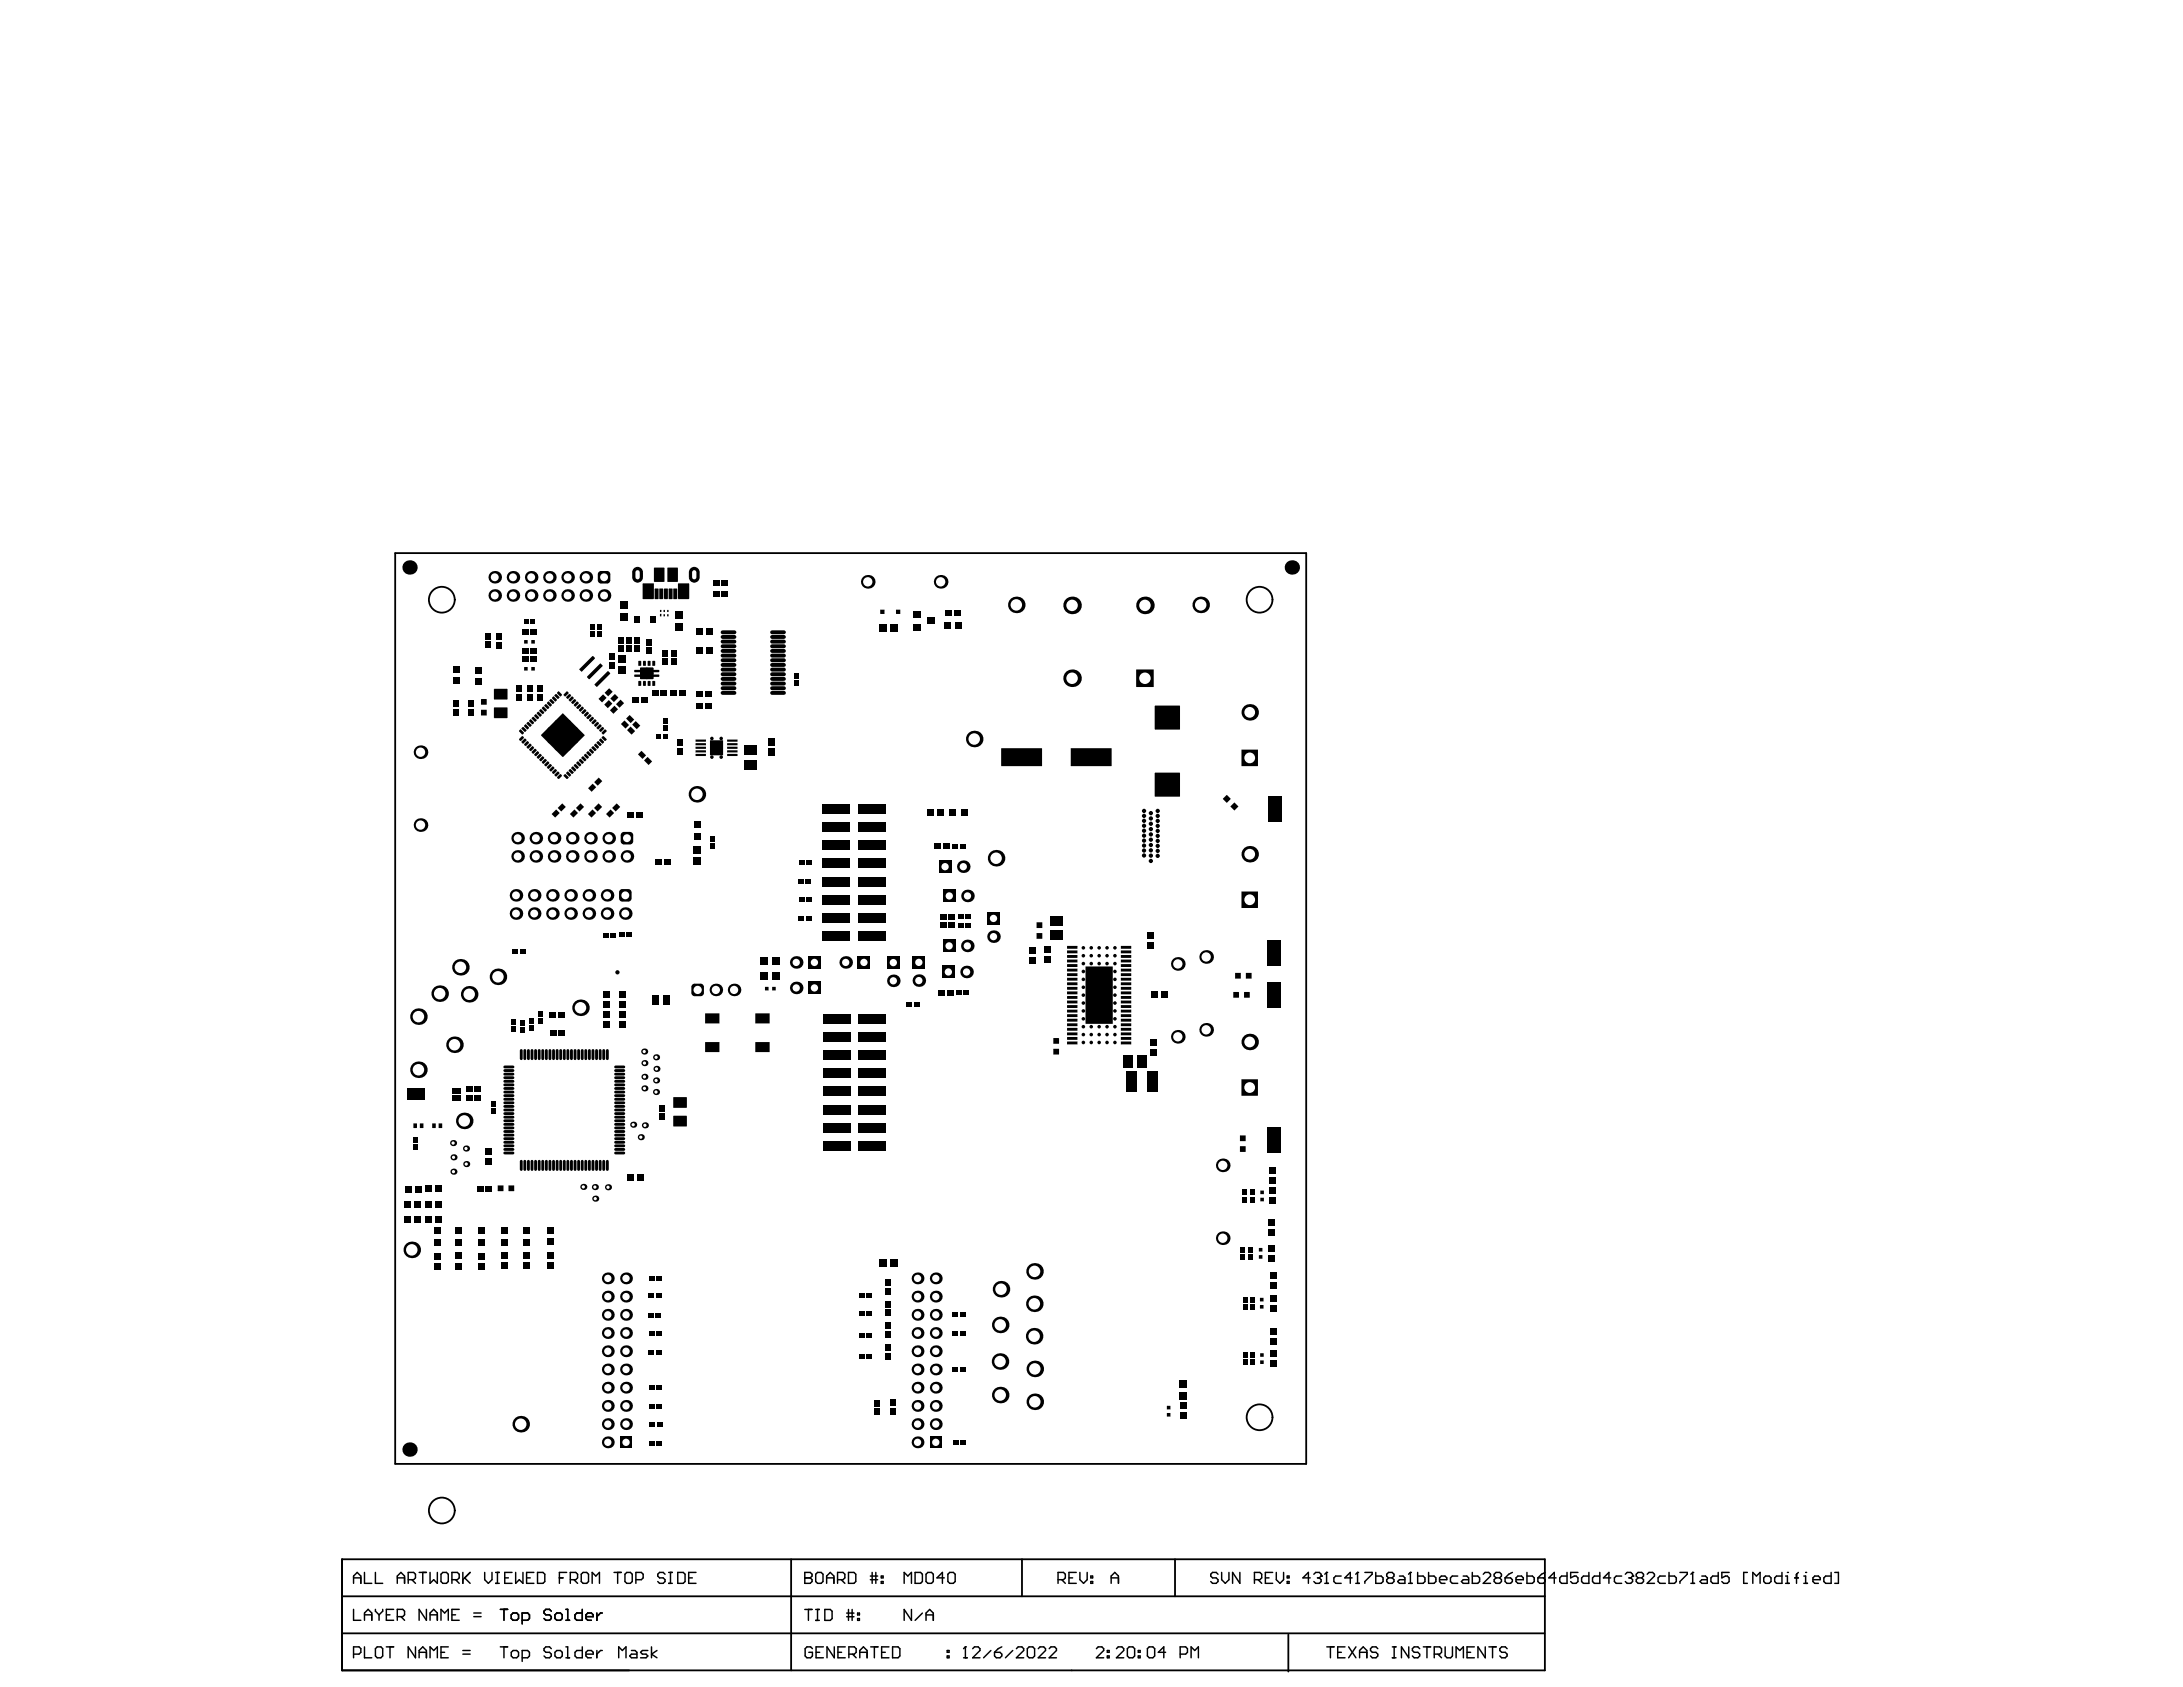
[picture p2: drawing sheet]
<svg xmlns="http://www.w3.org/2000/svg" width="279mm" height="216mm" viewBox="0 0 279 216" stroke-linecap="round" stroke-linejoin="round" font-family="sans-serif">
<g fill="none" stroke="#000" stroke-width=".23">
<path d="M50.6 70.8h116.6v116.5h-116.6zM43.8 199.6h153.9v14.2h-153.9zM101.3 199.6v14.2M130.8 199.6v4.7M150.4 199.6v4.7M43.8 204.3h153.9M43.8 209h153.9M164.9 209.2v4.7"/>
<circle cx="56.5" cy="76.8" r="1.65"/>
<circle cx="161.2" cy="76.8" r="1.65"/>
<circle cx="56.5" cy="193.3" r="1.65"/>
<circle cx="161.2" cy="181.4" r="1.65"/>
</g>
<g fill="none" stroke="#000" stroke-width=".19">
<path d="M45.3 201.9h.9M45.3 211.7h.7l.2-.2v-.5l-.2-.2h-.7v1.4M45.3 202.6v-.9l.4-.5 .5 .5v.9M45.3 206v1.4h.9M46.7 201.2v1.4h.9M46.7 210.8v1.4h.9M46.7 207.4v-1l.4-.4 .5 .4v1M46.7 206.7h.9M48 201.2v1.4h1M48 211l.3-.2h.4l.3 .2v.9l-.3 .3h-.4l-.3-.3zM48 206v.2l.5 .5M48.5 206.7v.7"/>
<path d="M49 206v.2l-.5 .5M49.4 210.8h1M49.4 206.7h.5M49.9 210.8v1.4M50.4 206h-1v1.4h1M50.8 201.9h1M50.8 202.6v-.9l.5-.5 .5 .5v.9M50.8 206.9h.7l.3-.2v-.5l-.3-.2h-.7v1.4M51.3 206.9l.5 .5M52.2 202.2h.7l.3-.3v-.4l-.3-.3h-.7v1.4M52.7 202.2l.5 .4M53.2 210.8v1.4l-1-1.4v1.4"/>
<path d="M53.6 201.2h1M53.6 211.5h1M53.6 212.2v-1l.5-.4 .5 .4v1M54.1 201.2v1.4M54.6 206v1.4l-1-1.4v1.4M55 201.2v1.4l.5-.4 .5 .4v-1.4M55 207.4v-1l.5-.4 .5 .4v1M55 212.2v-1.4l.5 .4 .5-.4v1.4M55 206.7h1M56.4 201.5l.3-.3h.4l.3 .3v.9l-.3 .2h-.4l-.3-.2zM56.4 211.5h.5M56.4 207.4v-1.4l.5 .4 .5-.4v1.4"/>
<path d="M57.4 210.8h-1v1.4h1M57.8 202.2h.7l.3-.3v-.4l-.3-.3h-.7v1.4M57.8 206.7h.5M58.3 202.2l.5 .4M58.8 206h-1v1.4h1M59.2 211.2h1M59.2 211.7h1M59.2 201.2v1.4M59.5 201.9l.7 .7M60.2 201.2l-1 1M60.6 206.9h1M60.6 206.4h1"/>
<path d="M62 201.2v1l.5 .4 .5-.4v-1M63.4 201.2h.5M63.4 202.6h.5M63.7 201.2v1.4M64 210.8h1M64 206h1M64.5 206v1.4M64.5 210.8v1.4M64.6 201.9h.5M65.4 211.5l.3-.3h.4l.3 .3v.4l-.3 .3h-.4l-.3-.3zM65.4 206.7l.3-.3h.4l.3 .3v.4l-.3 .3h-.4l-.3-.3zM65.5 201.2h-.9v1.4h.9"/>
<path d="M66 201.2v1.4l.5-.4 .4 .4v-1.4M66.8 212.2h.7l.3-.3v-.4l-.3-.3h-.7v1.4M66.8 207.4h.7l.3-.3v-.4l-.3-.3h-.7v1.4M67.4 201.9h.5M68.3 201.2h-.9v1.4h.9M68.8 201.2h.7l.2 .3v.9l-.2 .2h-.7zM70.6 211l-.3-.2h-.4l-.3 .2v.2l.3 .3h.4l.3 .2v.2l-.3 .3h-.4l-.3-.3M70.6 206.2l-.3-.2h-.4l-.3 .2v.2l.3 .3h.4l.3 .2v.2l-.3 .3h-.4l-.3-.3M71 211.5l.3-.3h.4l.3 .3v.4l-.3 .3h-.4l-.3-.3zM71 206.7l.3-.3h.4l.3 .3v.4l-.3 .3h-.4l-.3-.3zM71.6 201.9h.5M72.4 210.8h.3v1.4"/>
<path d="M72.4 212.2h.5M72.4 206h.3v1.4M72.4 207.4h.5M72.5 201.2h-.9v1.4M73 202.2h.7l.2-.3v-.4l-.2-.3h-.7v1.4M73.5 202.2l.4 .4M74.4 201.5l.2-.3h.5l.2 .3v.9l-.2 .2h-.5l-.2-.2zM74.5 210.8v1.4h-.7l-.2-.3v-.4l.2-.3h.7M74.5 206v1.4h-.7l-.2-.3v-.4l.2-.3h.7M75 211.7h.9v-.2l-.2-.3h-.5l-.2 .3v.4l.2 .3h.5M75 206.9h.9v-.2l-.2-.3h-.5l-.2 .3v.4l.2 .3h.5M75.8 202.6v-1.4l.5 .5 .4-.5v1.4"/>
<path d="M76.4 206.4v1M76.4 211.2v1M77.1 211.2h-.2l-.5 .5M77.1 206.4h-.2l-.5 .5M78.6 201.2h.9M79.1 201.2v1.4M79.2 212.2v-1.4l.5 .4 .4-.4v1.4M80 201.5l.2-.3h.5l.2 .3v.9l-.2 .2h-.5l-.2-.2zM80.8 211.2h.5l.2 .3v.7h-.7l-.2-.3 .2-.2h.7M81.4 202.2h.7l.2-.3v-.4l-.2-.3h-.7v1.4M82.9 211.2h-.7l-.2 .3 .2 .2h.5l.2 .2-.2 .3h-.7M83.4 210.8v1.4"/>
<path d="M84.1 211.2l-.7 .5 .7 .5M85.1 201.5l-.2-.3h-.5l-.2 .3v.2l.2 .2h.5l.2 .3v.2l-.2 .2h-.5l-.2-.2M85.6 201.2h.4M85.6 202.6h.4M85.8 201.2v1.4M86.7 201.2h.7l.3 .3v.9l-.3 .2h-.7zM88.1 201.9h.5M89.1 201.2h-1v1.4h1M103 201.9h.1M103 201.9h.7M103 201.2h.7l.2 .3v.2l-.2 .2 .2 .3v.2l-.2 .2h-.7zM103 206h.9"/>
<path d="M103.5 206v1.4M104 211l-.3-.2h-.4l-.3 .2v.9l.3 .3h.4l.3-.3v-.4h-.5M104.4 201.5l.2-.3h.5l.2 .3v.9l-.2 .2h-.5l-.2-.2zM104.4 207.4h.5M104.4 206h.5M104.4 211.5h.5M104.6 206v1.4M105.4 210.8h-1v1.4h1M105.6 206h.7l.2 .2v.9l-.2 .3h-.7zM105.8 201.9h.9M105.8 202.6v-.9l.5-.5 .4 .5v.9M106.8 210.8v1.4l-1-1.4v1.4"/>
<path d="M107.2 202.2h.7l.2-.3v-.4l-.2-.3h-.7v1.4M107.2 211.5h.5M107.7 202.2l.4 .4M108.2 210.8h-1v1.4h1M108.4 206.9h.9M108.4 206.4h.9M108.6 201.2h.7l.2 .3v.9l-.2 .2h-.7zM108.6 206v1.4M108.6 211.7h.7l.3-.2v-.5l-.3-.2h-.7v1.4M109.1 206v1.4M109.1 211.7l.5 .5M109.8 207.1h.2v.3h-.2z"/>
<path d="M109.8 206.4h.2v.3h-.2zM110 211.5h1M110 212.2v-1l.5-.4 .5 .4v1M111.4 201.7h.9M111.4 202.2h.9M111.4 210.8h1M111.6 201.2v1.4M111.9 210.8v1.4M112.1 201.2v1.4M112.8 201.7h.2v.2h-.2zM112.8 202.4h.2v.2h-.2zM112.8 211.5h.5"/>
<path d="M113.8 210.8h-1v1.4h1M114.2 210.8h.7l.3 .2v.9l-.3 .3h-.7zM115.7 202.6v-1.4l.5 .5 .5-.5v1.4M116.7 206v1.4l-1-1.4v1.4M117.1 201.2h.7l.3 .3v.9l-.3 .2h-.7zM118.1 206.4l-1 1M118.5 201.5l.3-.3h.4l.3 .3v.9l-.3 .2h-.4l-.3-.2zM118.5 207.4v-1l.5-.4 .5 .4v1M118.5 206.7h1M120.9 201.9h-1l.7-.7v1.4M121.2 211.9h.3v.3h-.3zM121.2 211.2h.3v.3h-.3z"/>
<path d="M121.3 201.5l.3-.3h.4l.3 .3v.9l-.3 .2h-.4l-.3-.2zM123.3 212.2h.5M123.6 210.8h.1M123.6 210.8v1.4M123.6 210.8l-.3 .2M124.5 211l.2-.2h.5l.2 .2v.2l-.9 1h.9M126.8 211.2l-.9 1M127.3 211.5h.7l.2 .2v.2l-.2 .3h-.5l-.2-.3zM128.2 210.8l-.4 .2-.5 .5M129.6 211.2l-.9 1M130.1 211l.2-.2h.5l.2 .2v.2l-.9 1h.9M131.5 211l.2-.2h.5l.2 .2v.9l-.2 .3h-.5l-.2-.3z"/>
<path d="M132.9 211l.2-.2h.5l.2 .2v.2l-.9 1h.9M134.3 211l.2-.2h.5l.2 .2v.2l-.9 1h.9M135.4 202.2h.7l.3-.3v-.4l-.3-.3h-.7v1.4M135.9 202.2l.5 .4M136.8 201.9h.5M137.7 201.2h-.9v1.4h.9M138.2 201.2v1l.5 .4 .4-.4v-1M139.6 201.7h.2v.2h-.2zM139.6 202.4h.2v.2h-.2zM140.3 211l.3-.2h.4l.3 .2v.2l-1 1h1M141.7 211.9h.3v.3h-.3zM141.7 211.2h.3v.3h-.3z"/>
<path d="M142.2 201.9h.9M142.2 202.6v-.9l.5-.5 .4 .5v.9M142.9 211l.2-.2h.5l.2 .2v.2l-.9 1h.9M144.3 211l.2-.2h.5l.2 .2v.9l-.2 .3h-.5l-.2-.3zM145.7 211.9h.2v.3h-.2zM145.7 211.2h.2v.3h-.2zM146.9 211l.2-.2h.5l.2 .2v.9l-.2 .3h-.5l-.2-.3zM149.2 211.5h-.9l.7-.7v1.4M151.1 211.7h.6l.3-.2v-.5l-.3-.2h-.6v1.4M152.4 212.2v-1.4l.5 .4 .5-.4v1.4M155.9 201.5l-.2-.3h-.5l-.2 .3v.2l.2 .2h.5l.2 .3v.2l-.2 .2h-.5l-.2-.2M156.4 201.2v1l.4 .4 .5-.4v-1"/>
<path d="M158.7 201.2v1.4l-.9-1.4v1.4M160.6 202.2h.7l.2-.3v-.4l-.2-.3h-.7v1.4M161 202.2l.5 .4M162 201.9h.4M162.9 201.2h-.9v1.4h.9M163.4 201.2v1l.4 .4 .5-.4v-1M164.8 201.7h.2v.2h-.2zM164.8 202.4h.2v.2h-.2zM167.7 201.9h-.9l.7-.7v1.4M168.2 201.5l.2-.3h.5l.2 .3v.2M168.6 201.9h.3M168.9 201.9l.2 .3v.2l-.2 .2h-.5l-.2-.2"/>
<path d="M169.1 201.7h.1M169.1 201.7l-.2 .2M169.6 202.6h.4M169.8 201.2h.1M169.8 201.2v1.4M169.8 201.2l-.2 .3M169.8 210.8h.9M170.3 210.8v1.4M171.2 211.5h.5M171.7 201.7h-.7l-.3 .2v.5l.3 .2h.7M172.1 210.8h-.9v1.4h.9M172.6 210.8l.9 1.4"/>
<path d="M173.1 201.9h-1l.7-.7v1.4M173.5 202.6h.5M173.5 210.8l-.9 1.4M173.8 201.2h.1M173.8 201.2v1.4M173.8 201.2l-.3 .3M174 211.5h.9M174 212.2v-1l.5-.4 .4 .4v1M174.7 201.2h.9v.3l-.9 .9v.2M176.1 201.2v1.4h.7l.2-.2v-.5l-.2-.2h-.7M176.3 211l-.2-.2h-.5l-.2 .2v.2l.2 .3h.5l.2 .2v.2l-.2 .3h-.5l-.2-.3M177.7 201.9h.5"/>
<path d="M177.7 201.9l-.2-.2v-.2l.2-.3h.5l.2 .3v.2l-.2 .2M177.7 201.9l-.2 .3v.2l.2 .2h.5l.2-.2v-.2l-.2-.3M178.2 210.8h.5M178.2 212.2h.5M178.4 210.8v1.4M179.1 201.7h.5l.2 .2v.7h-.7l-.2-.2 .2-.2h.7M180.3 202.6h.4M180.3 210.8v1.4l-.9-1.4v1.4M180.5 201.2h.1M180.5 201.2v1.4M180.5 201.2l-.2 .3M181.4 201.2v1.4h.7l.3-.2v-.5l-.3-.2h-.7"/>
<path d="M181.7 211l-.2-.2h-.5l-.2 .2v.2l.2 .3h.5l.2 .2v.2l-.2 .3h-.5l-.2-.3M182.2 210.8h.9M182.6 210.8v1.4M182.8 201.2v1.4h.7l.3-.2v-.5l-.3-.2h-.7M183.6 211.7h.7l.2-.2v-.5l-.2-.2h-.7v1.4M184 211.7l.5 .5M184.2 202.2h1v-.3l-.3-.2h-.4l-.3 .2v.5l.3 .2h.4M185 210.8v1.1l.2 .3h.5l.2-.3v-1.1M186.4 212.2v-1.4l.4 .4 .5-.4v1.4M186.6 201.7h-.7l-.3 .2v.5l.3 .2h.7M187.3 201.7h.4l.3 .2v.7h-.7l-.3-.2 .3-.2h.7M187.8 211.5h.4"/>
<path d="M188.4 201.2v1.4h.7l.3-.2v-.5l-.3-.2h-.7M188.7 210.8h-.9v1.4h.9M189.8 201.5l.3-.3h.4l.3 .3v.2l-1 .9h1M190.1 210.8v1.4l-.9-1.4v1.4M190.6 210.8h.9M191 210.8v1.4M191.5 201.9h.4M191.5 201.9l-.3-.2v-.2l.3-.3h.4l.3 .3v.2l-.3 .2M191.5 201.9l-.3 .3v.2l.3 .2h.4l.3-.2v-.2l-.3-.3M192.6 201.9h.7l.3 .3v.2l-.3 .2h-.4l-.3-.2zM192.9 211l-.2-.2h-.5l-.2 .2v.2l.2 .3h.5l.2 .2v.2l-.2 .3h-.5l-.2-.3M193.6 201.2l-.5 .3-.5 .4"/>
<path d="M194 202.2h1v-.3l-.3-.2h-.4l-.3 .2v.5l.3 .2h.4M195.4 201.2v1.4h.7l.3-.2v-.5l-.3-.2h-.7M196.8 201.9h.7l.3 .3v.2l-.3 .2h-.4l-.3-.2zM197.8 201.2l-.5 .3-.5 .4M199.2 201.9h-1l.7-.7v1.4M200.6 201.2v1.4h-.7l-.3-.2v-.5l.3-.2h.7M202 201.2h-1v.7l.5-.2h.2l.3 .2v.5l-.3 .2h-.4l-.3-.2M203.4 201.2v1.4h-.7l-.3-.2v-.5l.3-.2h.7M204.8 201.2v1.4h-.7l-.3-.2v-.5l.3-.2h.7M206.2 201.9h-1l.7-.7v1.4M207.6 201.7h-.7l-.3 .2v.5l.3 .2h.7M208 201.5l.3-.3h.4l.3 .3v.2"/>
<path d="M208.5 201.9h.2M208.7 201.9l.3 .3v.2l-.3 .2h-.4l-.3-.2M209 201.7h.1M209 201.7l-.3 .2M209.7 201.9h.4M209.7 201.9l-.3-.2v-.2l.3-.3h.4l.3 .3v.2l-.3 .2M209.7 201.9l-.3 .3v.2l.3 .2h.4l.3-.2v-.2l-.3-.3M210.8 201.5l.3-.3h.4l.3 .3v.2l-1 .9h1M213.2 201.7h-.7l-.3 .2v.5l.3 .2h.7M213.6 201.2v1.4h.7l.2-.2v-.5l-.2-.2h-.7M215 201.2h.9v.3l-.9 .9v.2M216.4 202.6h.5"/>
<path d="M216.6 201.2h.1M216.6 201.2v1.4M216.6 201.2l-.2 .3M217.8 201.7h.5l.2 .2v.7h-.7l-.2-.2 .2-.2h.7M219.9 201.2v1.4h-.7l-.2-.2v-.5l.2-.2h.7M221.3 201.2h-.9v.7l.4-.2h.3l.2 .2v.5l-.2 .2h-.5l-.2-.2M223.6 201.2h-.4v1.4h.4M224.3 202.6v-1.4l.5 .5 .5-.5v1.4M225.7 201.9l.3-.2h.4l.3 .2v.5l-.3 .2h-.4l-.3-.2zM228.1 201.2v1.4h-.7l-.3-.2v-.5l.3-.2h.7M228.5 202.6h.5M228.5 201.7h.3v.9"/>
<path d="M228.8 201.2h.1M229.7 201.9h.5M230.2 201.2l-.3 .3v1.1M230.9 202.6h.4M230.9 201.7h.2v.9M231.1 201.2h.1M232 202.2h1v-.3l-.3-.2h-.4l-.3 .2v.5l.3 .2h.4M234.4 201.2v1.4h-.7l-.3-.2v-.5l.3-.2h.7M234.8 201.2h.5v1.4h-.5"/>
</g>
<g fill="#000">
<path d="M81.2 85.7h.7l.1-.3h1.6v.3h.7l.1 .1-.1 .2h-.7v.3h.7l.1 .3h-.1h-.7v.3h-1.6l-.1-.3h-.7v-.3h.7v-.3h-.7zM90.9 94.7l1.6 .1v1.9l-1.6-.1zM138.9 123.7h3.5v7.3h-3.5z"/>
<circle cx="70.4" cy="94.9" r=".28"/>
<circle cx="70.4" cy="93.3" r=".28"/>
<circle cx="71.1" cy="94.1" r=".28"/>
<circle cx="71.3" cy="95.8" r=".28"/>
<circle cx="71.3" cy="92.4" r=".28"/>
<circle cx="72" cy="95" r=".28"/>
<circle cx="72" cy="93.2" r=".28"/>
<circle cx="72.8" cy="95.8" r=".28"/>
<circle cx="72.8" cy="92.4" r=".28"/>
<circle cx="72.9" cy="94.1" r=".28"/>
<circle cx="73.7" cy="94.9" r=".28"/>
<circle cx="73.7" cy="93.3" r=".28"/>
<circle cx="82.2" cy="86.2" r=".28"/>
<circle cx="82.8" cy="86.6" r=".28"/>
<circle cx="82.8" cy="85.7" r=".28"/>
<circle cx="83.4" cy="86.2" r=".28"/>
<circle cx="91.1" cy="96.9" r=".23"/>
<circle cx="91.1" cy="95.7" r=".23"/>
<circle cx="91.1" cy="94.5" r=".23"/>
<circle cx="92.3" cy="95.7" r=".23"/>
<circle cx="92.3" cy="96.9" r=".23"/>
<circle cx="92.3" cy="94.5" r=".23"/>
<circle cx="146.4" cy="104.4" r=".28"/>
<circle cx="146.4" cy="108.2" r=".28"/>
<circle cx="146.4" cy="105.7" r=".28"/>
<circle cx="146.4" cy="107.6" r=".28"/>
<circle cx="146.4" cy="109.5" r=".28"/>
<circle cx="146.4" cy="106.3" r=".28"/>
<circle cx="146.4" cy="106.9" r=".28"/>
<circle cx="146.4" cy="103.8" r=".28"/>
<circle cx="146.4" cy="108.9" r=".28"/>
<circle cx="146.4" cy="105" r=".28"/>
<circle cx="147.3" cy="106.1" r=".28"/>
<circle cx="147.3" cy="108.8" r=".28"/>
<circle cx="147.3" cy="105.4" r=".28"/>
<circle cx="147.3" cy="104.7" r=".28"/>
<circle cx="147.3" cy="108.1" r=".28"/>
<circle cx="147.3" cy="110.2" r=".28"/>
<circle cx="147.3" cy="104.1" r=".28"/>
<circle cx="147.3" cy="109.5" r=".28"/>
<circle cx="147.3" cy="106.8" r=".28"/>
<circle cx="147.3" cy="107.5" r=".28"/>
<circle cx="148.2" cy="104.4" r=".28"/>
<circle cx="148.2" cy="107" r=".28"/>
<circle cx="148.2" cy="109.5" r=".28"/>
<circle cx="148.2" cy="107.6" r=".28"/>
<circle cx="148.2" cy="105.7" r=".28"/>
<circle cx="148.2" cy="106.3" r=".28"/>
<circle cx="148.2" cy="108.9" r=".28"/>
<circle cx="148.2" cy="103.8" r=".28"/>
<circle cx="148.2" cy="105.1" r=".28"/>
<circle cx="148.2" cy="108.3" r=".28"/>
<circle cx="79" cy="124.4" r=".28"/>
<circle cx="138.7" cy="122.3" r=".23"/>
<circle cx="138.7" cy="128.4" r=".23"/>
<circle cx="138.7" cy="125.3" r=".23"/>
<circle cx="138.7" cy="121.3" r=".23"/>
<circle cx="138.7" cy="132.4" r=".23"/>
<circle cx="138.7" cy="129.4" r=".23"/>
<circle cx="138.7" cy="124.3" r=".23"/>
<circle cx="138.7" cy="123.3" r=".23"/>
<circle cx="138.7" cy="126.3" r=".23"/>
<circle cx="138.7" cy="133.4" r=".23"/>
<circle cx="138.7" cy="131.4" r=".23"/>
<circle cx="138.7" cy="130.4" r=".23"/>
<circle cx="138.7" cy="127.4" r=".23"/>
<circle cx="139.7" cy="128.4" r=".23"/>
<circle cx="139.7" cy="121.3" r=".23"/>
<circle cx="139.7" cy="125.3" r=".23"/>
<circle cx="139.7" cy="122.3" r=".23"/>
<circle cx="139.7" cy="132.4" r=".23"/>
<circle cx="139.7" cy="129.4" r=".23"/>
<circle cx="139.7" cy="124.3" r=".23"/>
<circle cx="139.7" cy="126.3" r=".23"/>
<circle cx="139.7" cy="123.3" r=".23"/>
<circle cx="139.7" cy="133.4" r=".23"/>
<circle cx="139.7" cy="131.4" r=".23"/>
<circle cx="139.7" cy="130.4" r=".23"/>
<circle cx="139.7" cy="127.4" r=".23"/>
<circle cx="140.7" cy="128.4" r=".23"/>
<circle cx="140.7" cy="121.3" r=".23"/>
<circle cx="140.7" cy="125.3" r=".23"/>
<circle cx="140.7" cy="122.3" r=".23"/>
<circle cx="140.7" cy="132.4" r=".23"/>
<circle cx="140.7" cy="129.4" r=".23"/>
<circle cx="140.7" cy="124.3" r=".23"/>
<circle cx="140.7" cy="126.3" r=".23"/>
<circle cx="140.7" cy="123.3" r=".23"/>
<circle cx="140.7" cy="133.4" r=".23"/>
<circle cx="140.7" cy="131.4" r=".23"/>
<circle cx="140.7" cy="130.4" r=".23"/>
<circle cx="140.7" cy="127.4" r=".23"/>
<circle cx="141.7" cy="122.3" r=".23"/>
<circle cx="141.7" cy="128.4" r=".23"/>
<circle cx="141.7" cy="125.3" r=".23"/>
<circle cx="141.7" cy="121.3" r=".23"/>
<circle cx="141.7" cy="132.4" r=".23"/>
<circle cx="141.7" cy="129.4" r=".23"/>
<circle cx="141.7" cy="124.3" r=".23"/>
<circle cx="141.7" cy="123.3" r=".23"/>
<circle cx="141.7" cy="133.4" r=".23"/>
<circle cx="141.7" cy="126.3" r=".23"/>
<circle cx="141.7" cy="131.4" r=".23"/>
<circle cx="141.7" cy="130.4" r=".23"/>
<circle cx="141.7" cy="127.4" r=".23"/>
<circle cx="142.7" cy="128.4" r=".23"/>
<circle cx="142.7" cy="125.3" r=".23"/>
<circle cx="142.7" cy="121.3" r=".23"/>
<circle cx="142.7" cy="122.3" r=".23"/>
<circle cx="142.7" cy="132.4" r=".23"/>
<circle cx="142.7" cy="129.4" r=".23"/>
<circle cx="142.7" cy="124.3" r=".23"/>
<circle cx="142.7" cy="126.3" r=".23"/>
<circle cx="142.7" cy="123.3" r=".23"/>
<circle cx="142.7" cy="133.4" r=".23"/>
<circle cx="142.7" cy="131.4" r=".23"/>
<circle cx="142.7" cy="130.4" r=".23"/>
<circle cx="142.7" cy="127.4" r=".23"/>
<circle cx="119.8" cy="175.3" r=".76"/>
</g>
<circle cx="119.8" cy="175.3" r=".47" fill="#fff"/>
<circle cx="117.4" cy="184.6" r=".76" fill="#000"/>
<circle cx="117.4" cy="184.6" r=".47" fill="#fff"/>
<circle cx="117.4" cy="182.3" r=".76" fill="#000"/>
<circle cx="117.4" cy="182.3" r=".47" fill="#fff"/>
<circle cx="119.8" cy="177.6" r=".76" fill="#000"/>
<circle cx="119.8" cy="177.6" r=".47" fill="#fff"/>
<circle cx="119.8" cy="179.9" r=".76" fill="#000"/>
<circle cx="119.8" cy="179.9" r=".47" fill="#fff"/>
<circle cx="119.8" cy="182.3" r=".76" fill="#000"/>
<circle cx="119.8" cy="182.3" r=".47" fill="#fff"/>
<path d="M119 183.8h1.5v1.5h-1.5z" fill-rule="evenodd" fill="#000"/>
<circle cx="119.8" cy="184.6" r=".47" fill="#fff"/>
<circle cx="150.7" cy="132.7" r=".87" fill="#000"/>
<circle cx="150.7" cy="132.7" r=".6" fill="#fff"/>
<circle cx="117.4" cy="179.9" r=".76" fill="#000"/>
<circle cx="117.4" cy="179.9" r=".47" fill="#fff"/>
<circle cx="117.4" cy="163.6" r=".76" fill="#000"/>
<circle cx="117.4" cy="163.6" r=".47" fill="#fff"/>
<circle cx="117.4" cy="165.9" r=".76" fill="#000"/>
<circle cx="117.4" cy="165.9" r=".47" fill="#fff"/>
<circle cx="117.4" cy="168.3" r=".76" fill="#000"/>
<circle cx="117.4" cy="168.3" r=".47" fill="#fff"/>
<circle cx="117.4" cy="170.6" r=".76" fill="#000"/>
<circle cx="117.4" cy="170.6" r=".47" fill="#fff"/>
<circle cx="117.4" cy="172.9" r=".76" fill="#000"/>
<circle cx="117.4" cy="172.9" r=".47" fill="#fff"/>
<circle cx="117.4" cy="175.3" r=".76" fill="#000"/>
<circle cx="117.4" cy="175.3" r=".47" fill="#fff"/>
<circle cx="117.4" cy="177.6" r=".76" fill="#000"/>
<circle cx="117.4" cy="177.6" r=".47" fill="#fff"/>
<circle cx="132.4" cy="162.7" r="1.06" fill="#000"/>
<circle cx="132.4" cy="162.7" r=".73" fill="#fff"/>
<circle cx="119.8" cy="163.6" r=".76" fill="#000"/>
<circle cx="119.8" cy="163.6" r=".47" fill="#fff"/>
<circle cx="119.8" cy="165.9" r=".76" fill="#000"/>
<circle cx="119.8" cy="165.9" r=".47" fill="#fff"/>
<circle cx="119.8" cy="168.3" r=".76" fill="#000"/>
<circle cx="119.8" cy="168.3" r=".47" fill="#fff"/>
<circle cx="119.8" cy="170.6" r=".76" fill="#000"/>
<circle cx="119.8" cy="170.6" r=".47" fill="#fff"/>
<circle cx="119.8" cy="172.9" r=".76" fill="#000"/>
<circle cx="119.8" cy="172.9" r=".47" fill="#fff"/>
<circle cx="128.1" cy="165" r="1.06" fill="#000"/>
<circle cx="128.1" cy="165" r=".73" fill="#fff"/>
<circle cx="132.4" cy="166.9" r="1.06" fill="#000"/>
<circle cx="132.4" cy="166.9" r=".73" fill="#fff"/>
<circle cx="128" cy="169.6" r="1.06" fill="#000"/>
<circle cx="128" cy="169.6" r=".73" fill="#fff"/>
<circle cx="132.4" cy="171" r="1.06" fill="#000"/>
<circle cx="132.4" cy="171" r=".73" fill="#fff"/>
<circle cx="128" cy="174.2" r="1.06" fill="#000"/>
<circle cx="128" cy="174.2" r=".73" fill="#fff"/>
<circle cx="128" cy="178.5" r="1.06" fill="#000"/>
<circle cx="128" cy="178.5" r=".73" fill="#fff"/>
<circle cx="77.8" cy="172.9" r=".76" fill="#000"/>
<circle cx="77.8" cy="172.9" r=".47" fill="#fff"/>
<circle cx="66.6" cy="182.3" r="1.06" fill="#000"/>
<circle cx="66.6" cy="182.3" r=".73" fill="#fff"/>
<circle cx="77.8" cy="175.3" r=".76" fill="#000"/>
<circle cx="77.8" cy="175.3" r=".47" fill="#fff"/>
<circle cx="77.8" cy="177.6" r=".76" fill="#000"/>
<circle cx="77.8" cy="177.6" r=".47" fill="#fff"/>
<circle cx="77.8" cy="179.9" r=".76" fill="#000"/>
<circle cx="77.8" cy="179.9" r=".47" fill="#fff"/>
<circle cx="77.8" cy="182.3" r=".76" fill="#000"/>
<circle cx="77.8" cy="182.3" r=".47" fill="#fff"/>
<circle cx="77.8" cy="184.6" r=".76" fill="#000"/>
<circle cx="77.8" cy="184.6" r=".47" fill="#fff"/>
<circle cx="80.1" cy="172.9" r=".76" fill="#000"/>
<circle cx="80.1" cy="172.9" r=".47" fill="#fff"/>
<circle cx="80.1" cy="175.3" r=".76" fill="#000"/>
<circle cx="80.1" cy="175.3" r=".47" fill="#fff"/>
<circle cx="80.1" cy="177.6" r=".76" fill="#000"/>
<circle cx="80.1" cy="177.6" r=".47" fill="#fff"/>
<circle cx="80.1" cy="179.9" r=".76" fill="#000"/>
<circle cx="80.1" cy="179.9" r=".47" fill="#fff"/>
<circle cx="80.1" cy="182.3" r=".76" fill="#000"/>
<circle cx="80.1" cy="182.3" r=".47" fill="#fff"/>
<path d="M79.4 183.8h1.5v1.5h-1.5z" fill-rule="evenodd" fill="#000"/>
<circle cx="80.1" cy="184.6" r=".47" fill="#fff"/>
<circle cx="52.7" cy="160" r="1.06" fill="#000"/>
<circle cx="52.7" cy="160" r=".73" fill="#fff"/>
<circle cx="58" cy="149.9" r=".39" fill="#000"/>
<circle cx="58" cy="149.9" r=".21" fill="#fff"/>
<circle cx="77.8" cy="151.9" r=".39" fill="#000"/>
<circle cx="77.8" cy="151.9" r=".21" fill="#fff"/>
<circle cx="76.2" cy="153.4" r=".39" fill="#000"/>
<circle cx="76.2" cy="153.4" r=".21" fill="#fff"/>
<circle cx="74.7" cy="151.9" r=".39" fill="#000"/>
<circle cx="74.7" cy="151.9" r=".21" fill="#fff"/>
<circle cx="77.8" cy="163.6" r=".76" fill="#000"/>
<circle cx="77.8" cy="163.6" r=".47" fill="#fff"/>
<circle cx="77.8" cy="165.9" r=".76" fill="#000"/>
<circle cx="77.8" cy="165.9" r=".47" fill="#fff"/>
<circle cx="77.8" cy="168.3" r=".76" fill="#000"/>
<circle cx="77.8" cy="168.3" r=".47" fill="#fff"/>
<circle cx="77.8" cy="170.6" r=".76" fill="#000"/>
<circle cx="77.8" cy="170.6" r=".47" fill="#fff"/>
<circle cx="80.1" cy="163.6" r=".76" fill="#000"/>
<circle cx="80.1" cy="163.6" r=".47" fill="#fff"/>
<circle cx="80.1" cy="165.9" r=".76" fill="#000"/>
<circle cx="80.1" cy="165.9" r=".47" fill="#fff"/>
<circle cx="80.1" cy="168.3" r=".76" fill="#000"/>
<circle cx="80.1" cy="168.3" r=".47" fill="#fff"/>
<circle cx="80.1" cy="170.6" r=".76" fill="#000"/>
<circle cx="80.1" cy="170.6" r=".47" fill="#fff"/>
<circle cx="76.1" cy="151.9" r=".39" fill="#000"/>
<circle cx="76.1" cy="151.9" r=".21" fill="#fff"/>
<circle cx="80.2" cy="109.6" r=".8" fill="#000"/>
<circle cx="80.2" cy="109.6" r=".51" fill="#fff"/>
<circle cx="89.2" cy="101.7" r="1.06" fill="#000"/>
<circle cx="89.2" cy="101.7" r=".73" fill="#fff"/>
<circle cx="127.2" cy="119.9" r=".8" fill="#000"/>
<circle cx="127.2" cy="119.9" r=".47" fill="#fff"/>
<circle cx="108.2" cy="123.2" r=".8" fill="#000"/>
<circle cx="108.2" cy="123.2" r=".47" fill="#fff"/>
<path d="M109.8 122.4h1.6v1.6h-1.6z" fill-rule="evenodd" fill="#000"/>
<circle cx="110.6" cy="123.2" r=".47" fill="#fff"/>
<circle cx="124.7" cy="94.6" r="1.06" fill="#000"/>
<circle cx="124.7" cy="94.6" r=".73" fill="#fff"/>
<circle cx="137.2" cy="86.8" r="1.12" fill="#000"/>
<circle cx="137.2" cy="86.8" r=".73" fill="#fff"/>
<circle cx="137.2" cy="77.5" r="1.12" fill="#000"/>
<circle cx="137.2" cy="77.5" r=".73" fill="#fff"/>
<circle cx="130.1" cy="77.4" r="1.06" fill="#000"/>
<circle cx="130.1" cy="77.4" r=".73" fill="#fff"/>
<circle cx="120.4" cy="74.5" r=".87" fill="#000"/>
<circle cx="120.4" cy="74.5" r=".6" fill="#fff"/>
<circle cx="111.1" cy="74.5" r=".87" fill="#000"/>
<circle cx="111.1" cy="74.5" r=".6" fill="#fff"/>
<path d="M126.4 116.7h1.6v1.6h-1.6z" fill-rule="evenodd" fill="#000"/>
<circle cx="127.2" cy="117.5" r=".47" fill="#fff"/>
<path d="M120.7 113.9h1.6v1.6h-1.6z" fill-rule="evenodd" fill="#000"/>
<circle cx="121.5" cy="114.7" r=".47" fill="#fff"/>
<circle cx="123.8" cy="114.7" r=".8" fill="#000"/>
<circle cx="123.8" cy="114.7" r=".47" fill="#fff"/>
<circle cx="127.5" cy="109.8" r="1.06" fill="#000"/>
<circle cx="127.5" cy="109.8" r=".73" fill="#fff"/>
<path d="M120.2 110.1h1.6v1.6h-1.6z" fill-rule="evenodd" fill="#000"/>
<circle cx="121" cy="110.9" r=".47" fill="#fff"/>
<circle cx="123.3" cy="110.9" r=".8" fill="#000"/>
<circle cx="123.3" cy="110.9" r=".47" fill="#fff"/>
<circle cx="63.3" cy="73.9" r=".8" fill="#000"/>
<circle cx="63.3" cy="73.9" r=".51" fill="#fff"/>
<circle cx="65.7" cy="73.9" r=".8" fill="#000"/>
<circle cx="65.7" cy="73.9" r=".51" fill="#fff"/>
<circle cx="68" cy="73.9" r=".8" fill="#000"/>
<circle cx="68" cy="73.9" r=".51" fill="#fff"/>
<circle cx="70.3" cy="73.9" r=".8" fill="#000"/>
<circle cx="70.3" cy="73.9" r=".51" fill="#fff"/>
<circle cx="72.7" cy="73.9" r=".8" fill="#000"/>
<circle cx="72.7" cy="73.9" r=".51" fill="#fff"/>
<circle cx="75" cy="73.9" r=".8" fill="#000"/>
<circle cx="75" cy="73.9" r=".51" fill="#fff"/>
<path d="M76.9 73.1h.8l.4 .4v.8l-.4 .4h-.8l-.4-.4v-.8z" fill-rule="evenodd" fill="#000"/>
<path d="M76.6 73.3l.3-.2v.4h-.4zM76.5 74.3h.4v.4a.42 .42 0 0 1-.4-.4zM77.7 74.3h.4v.2l-.4 .2zM77.7 73.1h.2l.2 .4h-.4z" fill="#000"/>
<circle cx="77.3" cy="73.9" r=".51" fill="#fff"/>
<circle cx="66.3" cy="109.6" r=".8" fill="#000"/>
<circle cx="66.3" cy="109.6" r=".51" fill="#fff"/>
<circle cx="77.9" cy="109.6" r=".8" fill="#000"/>
<circle cx="77.9" cy="109.6" r=".51" fill="#fff"/>
<circle cx="75.6" cy="109.6" r=".8" fill="#000"/>
<circle cx="75.6" cy="109.6" r=".51" fill="#fff"/>
<circle cx="73.2" cy="109.6" r=".8" fill="#000"/>
<circle cx="73.2" cy="109.6" r=".51" fill="#fff"/>
<circle cx="70.9" cy="109.6" r=".8" fill="#000"/>
<circle cx="70.9" cy="109.6" r=".51" fill="#fff"/>
<circle cx="68.6" cy="109.6" r=".8" fill="#000"/>
<circle cx="68.6" cy="109.6" r=".51" fill="#fff"/>
<circle cx="66" cy="114.6" r=".8" fill="#000"/>
<circle cx="66" cy="114.6" r=".51" fill="#fff"/>
<path d="M79.2 114.2l.5-.4h.7l.4 .4v.8l-.4 .4h-.7l-.5-.4z" fill-rule="evenodd" fill="#000"/>
<path d="M79.3 114l.4-.2v.4h-.5zM79.2 115h.5v.4l-.3-.1zM80.4 115h.4v.2l-.4 .2zM80.4 113.8l.4 .2v.2h-.4z" fill="#000"/>
<circle cx="80" cy="114.6" r=".51" fill="#fff"/>
<circle cx="77.7" cy="114.6" r=".8" fill="#000"/>
<circle cx="77.7" cy="114.6" r=".51" fill="#fff"/>
<circle cx="75.4" cy="114.6" r=".8" fill="#000"/>
<circle cx="75.4" cy="114.6" r=".51" fill="#fff"/>
<circle cx="73" cy="114.6" r=".8" fill="#000"/>
<circle cx="73" cy="114.6" r=".51" fill="#fff"/>
<circle cx="70.7" cy="114.6" r=".8" fill="#000"/>
<circle cx="70.7" cy="114.6" r=".51" fill="#fff"/>
<circle cx="68.4" cy="114.6" r=".8" fill="#000"/>
<circle cx="68.4" cy="114.6" r=".51" fill="#fff"/>
<circle cx="80" cy="116.9" r=".8" fill="#000"/>
<circle cx="80" cy="116.9" r=".51" fill="#fff"/>
<circle cx="77.7" cy="116.9" r=".8" fill="#000"/>
<circle cx="77.7" cy="116.9" r=".51" fill="#fff"/>
<circle cx="75.4" cy="116.9" r=".8" fill="#000"/>
<circle cx="75.4" cy="116.9" r=".51" fill="#fff"/>
<circle cx="73" cy="116.9" r=".8" fill="#000"/>
<circle cx="73" cy="116.9" r=".51" fill="#fff"/>
<circle cx="70.7" cy="116.9" r=".8" fill="#000"/>
<circle cx="70.7" cy="116.9" r=".51" fill="#fff"/>
<circle cx="68.4" cy="116.9" r=".8" fill="#000"/>
<circle cx="68.4" cy="116.9" r=".51" fill="#fff"/>
<circle cx="66" cy="116.9" r=".8" fill="#000"/>
<circle cx="66" cy="116.9" r=".51" fill="#fff"/>
<circle cx="154.4" cy="122.5" r=".87" fill="#000"/>
<circle cx="154.4" cy="122.5" r=".6" fill="#fff"/>
<circle cx="150.7" cy="123.4" r=".87" fill="#000"/>
<circle cx="150.7" cy="123.4" r=".6" fill="#fff"/>
<circle cx="160" cy="109.3" r="1.06" fill="#000"/>
<circle cx="159.9" cy="109.3" r=".69" fill="#fff"/>
<path d="M158.9 114.1h2.1v2.1h-2.1z" fill-rule="evenodd" fill="#000"/>
<circle cx="159.9" cy="115.2" r=".69" fill="#fff"/>
<path d="M145.4 85.7h2.2l.1 2.2h-2.2z" fill-rule="evenodd" fill="#000"/>
<circle cx="146.5" cy="86.8" r=".73" fill="#fff"/>
<circle cx="146.5" cy="77.5" r="1.12" fill="#000"/>
<circle cx="146.5" cy="77.5" r=".73" fill="#fff"/>
<circle cx="153.7" cy="77.4" r="1.06" fill="#000"/>
<circle cx="153.7" cy="77.4" r=".73" fill="#fff"/>
<circle cx="160" cy="91.2" r="1.06" fill="#000"/>
<circle cx="160" cy="91.2" r=".69" fill="#fff"/>
<path d="M158.9 96l2.1-.1v2.1h-2.1z" fill-rule="evenodd" fill="#000"/>
<circle cx="160" cy="97" r=".69" fill="#fff"/>
<circle cx="132.4" cy="175.2" r="1.06" fill="#000"/>
<circle cx="132.4" cy="175.2" r=".73" fill="#fff"/>
<circle cx="132.4" cy="179.4" r="1.06" fill="#000"/>
<circle cx="132.4" cy="179.4" r=".73" fill="#fff"/>
<path d="M158.9 138.2l2.1-.1v2.1h-2.1z" fill-rule="evenodd" fill="#000"/>
<circle cx="159.9" cy="139.2" r=".69" fill="#fff"/>
<circle cx="156.5" cy="158.5" r=".87" fill="#000"/>
<circle cx="156.5" cy="158.5" r=".6" fill="#fff"/>
<circle cx="156.5" cy="149.1" r=".87" fill="#000"/>
<circle cx="156.5" cy="149.1" r=".6" fill="#fff"/>
<circle cx="159.9" cy="133.4" r="1.06" fill="#000"/>
<circle cx="159.9" cy="133.4" r=".69" fill="#fff"/>
<circle cx="154.4" cy="131.8" r=".87" fill="#000"/>
<circle cx="154.4" cy="131.8" r=".6" fill="#fff"/>
<circle cx="123.8" cy="121.1" r=".8" fill="#000"/>
<circle cx="123.8" cy="121.1" r=".47" fill="#fff"/>
<path d="M120.7 120.3h1.6v1.6h-1.6z" fill-rule="evenodd" fill="#000"/>
<circle cx="121.5" cy="121.1" r=".47" fill="#fff"/>
<path d="M120.6 123.6h1.6v1.6h-1.6z" fill-rule="evenodd" fill="#000"/>
<circle cx="121.4" cy="124.4" r=".47" fill="#fff"/>
<circle cx="123.7" cy="124.4" r=".8" fill="#000"/>
<circle cx="123.7" cy="124.4" r=".47" fill="#fff"/>
<circle cx="117.6" cy="125.5" r=".8" fill="#000"/>
<circle cx="117.6" cy="125.5" r=".47" fill="#fff"/>
<path d="M116.8 122.4h1.6v1.6h-1.6z" fill-rule="evenodd" fill="#000"/>
<circle cx="117.6" cy="123.2" r=".47" fill="#fff"/>
<circle cx="114.3" cy="125.5" r=".8" fill="#000"/>
<circle cx="114.3" cy="125.5" r=".47" fill="#fff"/>
<path d="M113.5 122.4h1.6v1.6h-1.6z" fill-rule="evenodd" fill="#000"/>
<circle cx="114.3" cy="123.2" r=".47" fill="#fff"/>
<circle cx="63.7" cy="125" r="1.06" fill="#000"/>
<circle cx="63.7" cy="125" r=".73" fill="#fff"/>
<circle cx="74.3" cy="129" r="1.06" fill="#000"/>
<circle cx="74.3" cy="129" r=".73" fill="#fff"/>
<circle cx="84" cy="136.8" r=".39" fill="#000"/>
<circle cx="84" cy="136.8" r=".21" fill="#fff"/>
<circle cx="81" cy="143.9" r=".39" fill="#000"/>
<circle cx="81" cy="143.9" r=".21" fill="#fff"/>
<circle cx="82.5" cy="144" r=".39" fill="#000"/>
<circle cx="82.5" cy="144" r=".21" fill="#fff"/>
<circle cx="82" cy="145.5" r=".39" fill="#000"/>
<circle cx="82" cy="145.5" r=".21" fill="#fff"/>
<circle cx="82.5" cy="134.6" r=".39" fill="#000"/>
<circle cx="82.5" cy="134.6" r=".21" fill="#fff"/>
<circle cx="84" cy="135.3" r=".39" fill="#000"/>
<circle cx="84" cy="135.3" r=".21" fill="#fff"/>
<circle cx="82.5" cy="136.1" r=".39" fill="#000"/>
<circle cx="82.5" cy="136.1" r=".21" fill="#fff"/>
<circle cx="82.5" cy="137.8" r=".39" fill="#000"/>
<circle cx="82.5" cy="137.8" r=".21" fill="#fff"/>
<circle cx="84" cy="138.3" r=".39" fill="#000"/>
<circle cx="84" cy="138.3" r=".21" fill="#fff"/>
<circle cx="82.5" cy="139.3" r=".39" fill="#000"/>
<circle cx="82.5" cy="139.3" r=".21" fill="#fff"/>
<circle cx="84" cy="139.8" r=".39" fill="#000"/>
<circle cx="84" cy="139.8" r=".21" fill="#fff"/>
<circle cx="58.9" cy="123.8" r="1.06" fill="#000"/>
<circle cx="58.9" cy="123.8" r=".73" fill="#fff"/>
<circle cx="53.6" cy="136.9" r="1.06" fill="#000"/>
<circle cx="53.6" cy="136.9" r=".73" fill="#fff"/>
<circle cx="58.2" cy="133.7" r="1.06" fill="#000"/>
<circle cx="58.2" cy="133.7" r=".73" fill="#fff"/>
<circle cx="53.6" cy="130.1" r="1.06" fill="#000"/>
<circle cx="53.6" cy="130.1" r=".73" fill="#fff"/>
<circle cx="60.1" cy="127.2" r="1.06" fill="#000"/>
<circle cx="60.1" cy="127.2" r=".73" fill="#fff"/>
<circle cx="56.3" cy="127.2" r="1.06" fill="#000"/>
<circle cx="56.3" cy="127.2" r=".73" fill="#fff"/>
<circle cx="58" cy="146.3" r=".39" fill="#000"/>
<circle cx="58" cy="146.3" r=".21" fill="#fff"/>
<circle cx="59.7" cy="149" r=".39" fill="#000"/>
<circle cx="59.7" cy="149" r=".21" fill="#fff"/>
<circle cx="58" cy="148.1" r=".39" fill="#000"/>
<circle cx="58" cy="148.1" r=".21" fill="#fff"/>
<circle cx="59.6" cy="147" r=".39" fill="#000"/>
<circle cx="59.6" cy="147" r=".21" fill="#fff"/>
<circle cx="59.4" cy="143.5" r="1.06" fill="#000"/>
<circle cx="59.4" cy="143.5" r=".73" fill="#fff"/>
<path d="M103.4 122.4h1.6v1.6h-1.6z" fill-rule="evenodd" fill="#000"/>
<circle cx="104.2" cy="123.2" r=".47" fill="#fff"/>
<path d="M103.4 125.6h1.6v1.6h-1.6z" fill-rule="evenodd" fill="#000"/>
<circle cx="104.2" cy="126.4" r=".47" fill="#fff"/>
<circle cx="101.9" cy="126.4" r=".8" fill="#000"/>
<circle cx="101.9" cy="126.4" r=".47" fill="#fff"/>
<circle cx="101.9" cy="123.2" r=".8" fill="#000"/>
<circle cx="101.9" cy="123.2" r=".47" fill="#fff"/>
<circle cx="94" cy="126.7" r=".8" fill="#000"/>
<circle cx="94" cy="126.7" r=".53" fill="#fff"/>
<circle cx="91.6" cy="126.7" r=".8" fill="#000"/>
<circle cx="91.6" cy="126.7" r=".53" fill="#fff"/>
<path d="M88.5 126.3l.4-.4h.8l.4 .4v.8l-.4 .4h-.8l-.4-.4z" fill-rule="evenodd" fill="#000"/>
<path d="M88.5 126.1l.4-.2v.4h-.4zM88.5 127.1h.4v.4l-.4-.2zM89.7 125.9h.2l.2 .4h-.4zM89.7 127.1h.4l-.1 .2-.3 .2z" fill="#000"/>
<circle cx="89.3" cy="126.7" r=".53" fill="#fff"/>
<g fill="#000">
<path d="M80.9 73.2l.7-.7 .7 .7v.7l-.7 .7-.7-.7z" fill-rule="evenodd"/>
<path d="M88.2 73.2l.7-.7 .6 .7v.7l-.6 .7-.7-.7z" fill-rule="evenodd"/>
</g>
<g fill="#000">
<path d="M81.6 73.9h.7a.69 .69 0 0 1-.7 .7zM81.6 72.5a.69 .69 0 0 1 .7 .7h-.7zM81.1 72.7l.5-.2v.7h-.7zM80.9 73.9h.7v.7a.69 .69 0 0 1-.7-.7zM88.9 73.9h.6a.69 .69 0 0 1-.6 .7zM88.9 72.5a.69 .69 0 0 1 .6 .7h-.6zM88.4 72.7l.5-.2v.7h-.7zM88.2 73.9h.7v.7a.69 .69 0 0 1-.7-.7z"/>
<circle cx="70.3" cy="76.2" r=".8"/>
</g>
<path d="M81.6 73.2v.7M88.9 73.2v.7" fill="none" stroke="#fff" stroke-width=".55"/>
<circle cx="70.3" cy="76.2" r=".51" fill="#fff"/>
<circle cx="65.7" cy="76.2" r=".8" fill="#000"/>
<circle cx="65.7" cy="76.2" r=".51" fill="#fff"/>
<circle cx="68" cy="76.2" r=".8" fill="#000"/>
<circle cx="68" cy="76.2" r=".51" fill="#fff"/>
<circle cx="72.7" cy="76.2" r=".8" fill="#000"/>
<circle cx="72.7" cy="76.2" r=".51" fill="#fff"/>
<circle cx="75" cy="76.2" r=".8" fill="#000"/>
<circle cx="75" cy="76.2" r=".51" fill="#fff"/>
<circle cx="77.3" cy="76.2" r=".8" fill="#000"/>
<circle cx="77.3" cy="76.2" r=".51" fill="#fff"/>
<circle cx="63.3" cy="76.2" r=".8" fill="#000"/>
<circle cx="63.3" cy="76.2" r=".51" fill="#fff"/>
<circle cx="66.3" cy="107.3" r=".8" fill="#000"/>
<circle cx="66.3" cy="107.3" r=".51" fill="#fff"/>
<circle cx="53.8" cy="96.3" r=".87" fill="#000"/>
<circle cx="53.8" cy="96.3" r=".6" fill="#fff"/>
<circle cx="53.8" cy="105.6" r=".87" fill="#000"/>
<circle cx="53.8" cy="105.6" r=".6" fill="#fff"/>
<circle cx="70.9" cy="107.3" r=".8" fill="#000"/>
<circle cx="70.9" cy="107.3" r=".51" fill="#fff"/>
<circle cx="68.6" cy="107.3" r=".8" fill="#000"/>
<circle cx="68.6" cy="107.3" r=".51" fill="#fff"/>
<path d="M79.4 106.9l.5-.4h.7l.4 .4v.7l-.4 .5h-.7l-.5-.5z" fill-rule="evenodd" fill="#000"/>
<path d="M79.5 106.7l.4-.2v.4h-.5zM79.4 107.6h.5v.5l-.4-.2zM80.6 107.6h.4v.3l-.4 .2zM80.6 106.5l.4 .2v.2h-.4z" fill="#000"/>
<circle cx="80.2" cy="107.3" r=".51" fill="#fff"/>
<circle cx="77.9" cy="107.3" r=".8" fill="#000"/>
<circle cx="77.9" cy="107.3" r=".51" fill="#fff"/>
<circle cx="75.6" cy="107.3" r=".8" fill="#000"/>
<circle cx="75.6" cy="107.3" r=".51" fill="#fff"/>
<circle cx="73.2" cy="107.3" r=".8" fill="#000"/>
<circle cx="73.2" cy="107.3" r=".51" fill="#fff"/>
<g fill="#000">
<path d="M67 79.3h.6v.6h-.6z" fill-rule="evenodd"/>
<path d="M67.9 79.3h.6v.6h-.6z" fill-rule="evenodd"/>
<path d="M79.4 76.9h1v1h-1z" fill-rule="evenodd"/>
<path d="M79.4 78.4h1v1h-1z" fill-rule="evenodd"/>
<path d="M81.1 78.9h.7v.8h-.7z" fill-rule="evenodd"/>
<path d="M82.2 74.8l.1-.1h1.3l.1 .1v1.8l-.1 .1h-1.3l-.1-.1z" fill-rule="evenodd"/>
<path d="M83.2 78.9h.7v.8h-.7z" fill-rule="evenodd"/>
<path d="M83.8 75.4l.1-.1h.3l.1 .1v1.2l-.1 .1h-.3l-.1-.1z" fill-rule="evenodd"/>
<path d="M84.5 78.6h.1v.3l-.1-.1z" fill-rule="evenodd"/>
<path d="M84.5 78.1h.1v.2h-.1z" fill-rule="evenodd"/>
<path d="M84.4 75.4l.1-.1h.3l.1 .1v1.2l-.1 .1h-.3l-.1-.1z" fill-rule="evenodd"/>
<path d="M84.9 78.7h.2v.2l-.2-.1z" fill-rule="evenodd"/>
<path d="M84.9 78.1h.2v.2h-.2z" fill-rule="evenodd"/>
<path d="M83.7 72.7l.1-.1h1.2v.1v1.7v.1h-1.2l-.1-.1z" fill-rule="evenodd"/>
<path d="M85.4 78.7h.2l-.1 .2-.1-.1z" fill-rule="evenodd"/>
<path d="M85.4 78.1h.2l-.1 .2h-.1z" fill-rule="evenodd"/>
<path d="M85 75.4l.1-.1h.3l.1 .1v1.2l-.1 .1h-.3l-.1-.1z" fill-rule="evenodd"/>
<path d="M85.6 75.4l.1-.1h.3l.1 .1v1.2l-.1 .1h-.3l-.1-.1z" fill-rule="evenodd"/>
<path d="M86.5 78.2h.9v1h-.9z" fill-rule="evenodd"/>
<path d="M86.5 79.7h.9v1h-.9z" fill-rule="evenodd"/>
<path d="M86.2 75.4l.1-.1h.3l.1 .1v1.2l-.1 .1h-.3l-.1-.1z" fill-rule="evenodd"/>
<path d="M85.4 72.7l.1-.1h1.2l.1 .1v1.7l-.1 .1h-1.2l-.1-.1z" fill-rule="evenodd"/>
<path d="M86.8 74.8l.1-.1h1.2l.1 .1v1.8l-.1 .1h-1.2l-.1-.1z" fill-rule="evenodd"/>
<path d="M91.3 75.8h.8v.6h-.8z" fill-rule="evenodd"/>
<path d="M91.3 74.3h.8v.6h-.8z" fill-rule="evenodd"/>
<path d="M92.4 75.8h.8v.6h-.8z" fill-rule="evenodd"/>
<path d="M92.4 74.3h.8v.6h-.8z" fill-rule="evenodd"/>
<path d="M112.7 78.1l.5-.1v.5l-.5 .1z" fill-rule="evenodd"/>
<path d="M114.7 78.1l.5-.1v.5l-.5 .1z" fill-rule="evenodd"/>
<path d="M116.9 78.2h.9v.8h-.9z" fill-rule="evenodd"/>
<path d="M118.8 79.1h.9v.8h-.9z" fill-rule="evenodd"/>
<path d="M121 78.2h.8v.6h-.8z" fill-rule="evenodd"/>
<path d="M122.1 78.2h.8v.6h-.8z" fill-rule="evenodd"/>
<path d="M58.1 90.7h.6v.8h-.6z" fill-rule="evenodd"/>
<path d="M58.1 89.6h.6v.8h-.6z" fill-rule="evenodd"/>
<path d="M58 85.3h.8v.8h-.8z" fill-rule="evenodd"/>
<path d="M58 86.7h.8v.8h-.8z" fill-rule="evenodd"/>
<path d="M60 89.7h.6v.8h-.6z" fill-rule="evenodd"/>
<path d="M60 90.8h.6v.8h-.6z" fill-rule="evenodd"/>
<path d="M61.6 90.9l.6-.1 .1 .7-.7 .1z" fill-rule="evenodd"/>
<path d="M61.6 89.5h.6l.1 .6-.7 .1z" fill-rule="evenodd"/>
<path d="M60.8 85.4h.8v.8h-.8z" fill-rule="evenodd"/>
<path d="M60.8 86.8h.8v.8h-.8z" fill-rule="evenodd"/>
<path d="M62.1 82.1h.6v.8h-.6z" fill-rule="evenodd"/>
<path d="M62.1 81h.6v.8h-.6z" fill-rule="evenodd"/>
<path d="M63.2 90.6l.1-.1h1.6l.1 .1v1.2l-.1 .1h-1.6l-.1-.1z" fill-rule="evenodd"/>
<path d="M63.2 88.2l.1-.1h1.6l.1 .1v1.2l-.1 .1h-1.6l-.1-.1z" fill-rule="evenodd"/>
<path d="M63.6 81h.6v.9h-.6z" fill-rule="evenodd"/>
<path d="M63.6 82.1h.6v.9h-.6z" fill-rule="evenodd"/>
<path d="M66.5 94.6l.3-.4 .2 .1v.2l-.3 .3-.2-.1z" fill-rule="evenodd"/>
<path d="M66.1 87.7h.6v.9h-.6z" fill-rule="evenodd"/>
<path d="M66.1 88.8h.6v.9h-.6z" fill-rule="evenodd"/>
<path d="M66.5 93.5l.2-.1 .3 .3v.2l-.2 .1-.3-.4z" fill-rule="evenodd"/>
<path d="M66.8 94.9l.3-.3h.3v.2l-.4 .3-.2-.1z" fill-rule="evenodd"/>
<path d="M66.8 80.5h.9v.7h-.9z" fill-rule="evenodd"/>
<path d="M66.8 84h.9v.7h-.9z" fill-rule="evenodd"/>
<path d="M67.1 85.4h.4v.4h-.4z" fill-rule="evenodd"/>
<path d="M67.1 82l.4-.1v.4l-.4 .1z" fill-rule="evenodd"/>
<path d="M66.8 93.2l.2-.1 .4 .3v.1l-.3 .1-.3-.3z" fill-rule="evenodd"/>
<path d="M67.1 95.2l.3-.3 .3 .1v.1l-.3 .4h-.2z" fill-rule="evenodd"/>
<path d="M67.1 92.8l.3-.1 .3 .4v.1l-.3 .1-.3-.3z" fill-rule="evenodd"/>
<path d="M67.4 95.5l.4-.3 .2 .1v.2l-.3 .3h-.2z" fill-rule="evenodd"/>
<path d="M66.8 83h.9v.7h-.9z" fill-rule="evenodd"/>
<path d="M67.4 92.5l.3-.1 .3 .3v.2l-.2 .1-.4-.3z" fill-rule="evenodd"/>
<path d="M67.8 95.9l.3-.4 .2 .1v.2l-.3 .3h-.2z" fill-rule="evenodd"/>
<path d="M67.9 80.5h.9v.7h-.9z" fill-rule="evenodd"/>
<path d="M67.9 84h.9v.7h-.9z" fill-rule="evenodd"/>
<path d="M68 85.4h.4l.1 .4h-.5z" fill-rule="evenodd"/>
<path d="M68 82l.4-.1 .1 .4-.5 .1z" fill-rule="evenodd"/>
<path d="M67.8 92.2l.2-.1 .3 .3v.2l-.2 .1-.3-.4z" fill-rule="evenodd"/>
<path d="M68.4 95.9h.2l.1 .2-.4 .3h-.1l-.1-.2z" fill-rule="evenodd"/>
<path d="M67.6 87.7h.6v.9h-.6z" fill-rule="evenodd"/>
<path d="M67.6 88.8h.6v.9h-.6z" fill-rule="evenodd"/>
<path d="M68.1 91.9l.2-.1 .4 .3v.1l-.3 .1-.3-.3z" fill-rule="evenodd"/>
<path d="M68.7 96.2h.2l.1 .2-.3 .3h-.2l-.1-.2z" fill-rule="evenodd"/>
<path d="M68.4 91.5l.3-.1 .3 .4v.1l-.3 .1-.3-.3z" fill-rule="evenodd"/>
<path d="M69.1 96.5h.1l.1 .2-.3 .4h-.2l-.1-.3z" fill-rule="evenodd"/>
<path d="M67.9 83h.9v.7h-.9z" fill-rule="evenodd"/>
<path d="M68.7 91.2l.3-.1 .3 .3v.2l-.2 .1-.4-.3z" fill-rule="evenodd"/>
<path d="M69.4 96.8h.1l.1 .3-.3 .3h-.2v-.2z" fill-rule="evenodd"/>
<path d="M69.1 90.9l.2-.1 .3 .3v.2l-.2 .1-.3-.4z" fill-rule="evenodd"/>
<path d="M69.7 97.2h.2v.2l-.3 .3h-.1l-.1-.2z" fill-rule="evenodd"/>
<path d="M68.8 87.7h.6v.9h-.6z" fill-rule="evenodd"/>
<path d="M68.8 88.8h.6v.9h-.6z" fill-rule="evenodd"/>
<path d="M69.4 90.6l.2-.1 .3 .3v.1l-.2 .1-.3-.3z" fill-rule="evenodd"/>
<path d="M70 97.5l.3 .1v.1l-.4 .3h-.1l-.1-.2z" fill-rule="evenodd"/>
<path d="M69.7 90.2l.2-.1 .4 .4v.1l-.3 .1-.3-.3z" fill-rule="evenodd"/>
<path d="M70.4 97.8h.1l.1 .2-.3 .4h-.2l-.1-.3z" fill-rule="evenodd"/>
<path d="M70.1 89.8h.2l.3 .3-.1 .3h-.1l-.4-.3z" fill-rule="evenodd"/>
<path d="M70.4 98.4l.3-.3 .2 .1v.2l-.3 .3-.2-.1z" fill-rule="evenodd"/>
<path d="M70.4 89.6l.2-.1 .3 .3v.2l-.2 .1-.3-.4z" fill-rule="evenodd"/>
<path d="M70.7 98.8l.3-.4 .2 .1v.2l-.3 .3-.2-.1z" fill-rule="evenodd"/>
<path d="M70.7 89.3l.2-.1 .3 .3v.1l-.2 .1-.3-.3z" fill-rule="evenodd"/>
<path d="M71 99.1l.3-.3 .3 .1v.1l-.4 .3h-.2z" fill-rule="evenodd"/>
<path d="M71 88.9l.2-.1 .4 .4v.1l-.3 .1-.3-.3z" fill-rule="evenodd"/>
<path d="M71.3 99.4l.3-.3 .3 .1v.1l-.3 .4-.3-.1z" fill-rule="evenodd"/>
<path d="M71.3 88.6l.3-.1 .3 .3v.2l-.3 .1-.3-.3z" fill-rule="evenodd"/>
<path d="M72.2 88.8l.3-.3 .2 .1v.2l-.3 .3-.2-.1z" fill-rule="evenodd"/>
<path d="M72.2 99.2l.2-.1 .3 .3v.2l-.2 .1-.3-.4z" fill-rule="evenodd"/>
<path d="M72.5 89.2l.3-.4 .3 .1v.2l-.4 .3-.2-.1z" fill-rule="evenodd"/>
<path d="M72.5 98.9l.2-.1 .4 .3v.2h-.3l-.3-.3z" fill-rule="evenodd"/>
<path d="M72.8 89.5l.3-.3 .3 .1v.1l-.3 .3h-.2z" fill-rule="evenodd"/>
<path d="M72.8 98.5l.3-.1 .3 .4v.1l-.3 .1-.3-.3z" fill-rule="evenodd"/>
<path d="M73.1 89.8l.4-.3 .2 .1v.1l-.3 .4h-.2z" fill-rule="evenodd"/>
<path d="M73.1 98.2l.3-.1 .3 .3v.2l-.2 .1-.4-.3z" fill-rule="evenodd"/>
<path d="M73.5 90.1l.3-.3 .2 .1v.2l-.3 .3-.2-.1z" fill-rule="evenodd"/>
<path d="M73.5 97.9l.2-.1 .3 .3v.2l-.2 .1-.3-.4z" fill-rule="evenodd"/>
<path d="M73.8 90.5l.3-.4 .3 .1v.2l-.4 .3h-.1z" fill-rule="evenodd"/>
<path d="M73.8 97.6l.2-.1 .4 .3v.2h-.3l-.3-.3z" fill-rule="evenodd"/>
<path d="M74.1 90.8l.3-.3 .3 .1v.1l-.3 .3h-.2z" fill-rule="evenodd"/>
<path d="M74.2 85.6l1.6-1.6h.1l.2 .2v.1l-1.6 1.6h-.1l-.2-.2z" fill-rule="evenodd"/>
<path d="M74.1 97.2h.3l.3 .3v.1l-.3 .1-.3-.3z" fill-rule="evenodd"/>
<path d="M74.4 91.1l.4-.3 .2 .1v.1l-.3 .4h-.2z" fill-rule="evenodd"/>
<path d="M74.5 96.8h.2l.3 .4-.1 .2h-.1l-.4-.3z" fill-rule="evenodd"/>
<path d="M75.1 91.1l.2 .1v.2l-.3 .3h-.1l-.1-.3z" fill-rule="evenodd"/>
<path d="M69.3 94l2.7-2.7h.1l2.7 2.7v.2l-2.7 2.7h-.1l-2.7-2.7z" fill-rule="evenodd"/>
<path d="M74.9 96.5h.1l.3 .3-.1 .3h-.1l-.3-.4z" fill-rule="evenodd"/>
<path d="M75.1 91.8l.3-.4 .3 .1v.2l-.4 .3-.2-.1z" fill-rule="evenodd"/>
<path d="M75.2 86.6l1.6-1.6h.1l.2 .1v.2l-1.6 1.6h-.2l-.1-.2z" fill-rule="evenodd"/>
<path d="M75.2 96.2h.1l.4 .3-.1 .2h-.2l-.3-.3z" fill-rule="evenodd"/>
<path d="M75.4 92.1l.3-.3 .3 .1v.1l-.3 .3h-.2z" fill-rule="evenodd"/>
<path d="M75.5 95.9h.2l.3 .3-.1 .2h-.2l-.3-.3z" fill-rule="evenodd"/>
<path d="M75.7 92.4l.4-.3 .2 .1v.1l-.3 .4h-.2z" fill-rule="evenodd"/>
<path d="M75.8 95.5h.2l.3 .4-.1 .2h-.1l-.4-.3z" fill-rule="evenodd"/>
<path d="M76.1 92.7l.3-.3 .2 .1v.2l-.3 .3-.2-.1z" fill-rule="evenodd"/>
<path d="M75.5 79.9h.6v.7h-.6z" fill-rule="evenodd"/>
<path d="M75.5 80.9h.6v.6h-.6z" fill-rule="evenodd"/>
<path d="M76.1 87.5l1.6-1.6h.2l.2 .2v.1l-1.6 1.7h-.2l-.2-.2z" fill-rule="evenodd"/>
<path d="M76.2 95.2h.1l.3 .3-.1 .3h-.1l-.3-.3z" fill-rule="evenodd"/>
<path d="M76.4 93.1l.3-.4 .3 .1v.2l-.4 .3-.2-.1z" fill-rule="evenodd"/>
<path d="M76 100.1l.6-.6 .5 .5-.6 .6z" fill-rule="evenodd"/>
<path d="M76.5 94.9h.1l.4 .3-.1 .3h-.2l-.3-.4z" fill-rule="evenodd"/>
<path d="M76.7 93.4l.3-.3 .3 .1v.1l-.3 .3-.3-.1z" fill-rule="evenodd"/>
<path d="M76.5 79.9h.5v.7h-.5z" fill-rule="evenodd"/>
<path d="M76.5 80.9h.5v.6h-.5z" fill-rule="evenodd"/>
<path d="M76.8 94.6h.2l.3 .3-.1 .2h-.2l-.3-.3z" fill-rule="evenodd"/>
<path d="M77 93.7l.4-.3 .2 .1v.1l-.3 .4-.3-.1z" fill-rule="evenodd"/>
<path d="M76.6 89.4l.6-.5 .4 .4-.5 .6z" fill-rule="evenodd"/>
<path d="M77 94.3l.3-.1 .3 .4v.1l-.2 .1-.4-.3z" fill-rule="evenodd"/>
<path d="M77.9 89.6l.5 .4-.6 .6-.5-.4z" fill-rule="evenodd"/>
<path d="M78 88.1l.4 .4-.6 .6-.4-.4z" fill-rule="evenodd"/>
<path d="M78.6 90.3l.5 .5-.6 .6-.4-.5z" fill-rule="evenodd"/>
<path d="M78.1 89.4l.6-.6 .5 .5-.6 .6z" fill-rule="evenodd"/>
<path d="M78 84.7h.6v.8h-.6z" fill-rule="evenodd"/>
<path d="M78 83.6h.6v.8h-.6z" fill-rule="evenodd"/>
<path d="M79.4 89.5l.5 .5-.6 .6-.5-.5z" fill-rule="evenodd"/>
<path d="M79.5 92.7l.4-.5 .6 .6-.4 .4z" fill-rule="evenodd"/>
<path d="M79.1 81.5h.7v.8h-.7z" fill-rule="evenodd"/>
<path d="M79.1 82.6h.7v.8h-.7z" fill-rule="evenodd"/>
<path d="M79.1 83.8h1v1h-1z" fill-rule="evenodd"/>
<path d="M79.1 85.3h1v1h-1z" fill-rule="evenodd"/>
<path d="M80.3 93.4l.4-.4 .6 .6-.5 .4z" fill-rule="evenodd"/>
<path d="M80.1 81.5h.7v.8h-.7z" fill-rule="evenodd"/>
<path d="M80.1 82.6h.7v.8h-.7z" fill-rule="evenodd"/>
<path d="M80.9 89.3h.9v.6h-.9z" fill-rule="evenodd"/>
<path d="M80.1 92l.5-.5 .6 .6-.5 .4z" fill-rule="evenodd"/>
<path d="M81.7 96.5l.4-.4 .6 .6-.5 .4z" fill-rule="evenodd"/>
<path d="M81.7 87.2l.1-.1 .3 .1v.5l-.1 .1-.3-.1z" fill-rule="evenodd"/>
<path d="M81.7 84.7l.1-.1 .3 .1v.4l-.1 .1-.3-.1z" fill-rule="evenodd"/>
<path d="M81.2 81.5h.6v.8h-.6z" fill-rule="evenodd"/>
<path d="M81.2 82.6h.6v.8h-.6z" fill-rule="evenodd"/>
<path d="M80.9 92.7l.5-.4 .6 .6-.5 .4z" fill-rule="evenodd"/>
<path d="M82 85.4h1.5l.1 .1v1.3l-.1 .1h-1.5l-.1-.1v-1.3z" fill-rule="evenodd"/>
<path d="M82 89.3h.9v.6h-.9z" fill-rule="evenodd"/>
<path d="M82.3 87.2l.1-.1 .3 .1v.5l-.1 .1-.3-.1z" fill-rule="evenodd"/>
<path d="M82.3 84.7l.1-.1 .3 .1v.4l-.1 .1-.3-.1z" fill-rule="evenodd"/>
<path d="M82.4 97.3l.5-.4 .6 .6-.5 .4z" fill-rule="evenodd"/>
<path d="M82.8 81.8h.6v.8h-.6z" fill-rule="evenodd"/>
<path d="M82.8 82.9h.6v.8h-.6z" fill-rule="evenodd"/>
<path d="M82.9 87.2l.1-.1 .3 .1v.5l-.1 .1-.3-.1z" fill-rule="evenodd"/>
<path d="M82.9 84.7l.1-.1 .3 .1v.4l-.1 .1-.3-.1z" fill-rule="evenodd"/>
<path d="M83.5 87.2l.1-.1 .3 .1v.5l-.1 .1-.3-.1z" fill-rule="evenodd"/>
<path d="M83.5 84.7l.1-.1 .3 .1v.4l-.1 .1-.3-.1z" fill-rule="evenodd"/>
<path d="M83.5 88.4h.8v.6h-.8z" fill-rule="evenodd"/>
<path d="M84 93.9h.6v.6h-.6z" fill-rule="evenodd"/>
<path d="M84.8 84.3h.6v.8h-.6z" fill-rule="evenodd"/>
<path d="M84.8 83.2h.6v.8h-.6z" fill-rule="evenodd"/>
<path d="M84.9 91.9h.5v.6h-.5z" fill-rule="evenodd"/>
<path d="M84.9 92.8h.5v.7h-.5z" fill-rule="evenodd"/>
<path d="M84.6 88.4h.8v.6h-.8z" fill-rule="evenodd"/>
<path d="M84.8 93.9h.6v.6h-.6z" fill-rule="evenodd"/>
<path d="M85.8 88.4h.9v.6h-.9z" fill-rule="evenodd"/>
<path d="M85.9 83.2h.7v.8h-.7z" fill-rule="evenodd"/>
<path d="M85.9 84.3h.7v.8h-.7z" fill-rule="evenodd"/>
<path d="M86.7 94.6h.7v.9h-.7z" fill-rule="evenodd"/>
<path d="M86.7 95.7h.7v.9h-.7z" fill-rule="evenodd"/>
<path d="M86.9 88.4h.9v.6h-.9z" fill-rule="evenodd"/>
<path d="M89.1 80.4h.8v.9h-.8z" fill-rule="evenodd"/>
<path d="M89.1 90h.8v.6h-.8z" fill-rule="evenodd"/>
<path d="M89.1 88.5h.8v.6h-.8z" fill-rule="evenodd"/>
<path d="M89.1 82.8h.8v.9h-.8z" fill-rule="evenodd"/>
<path d="M90.2 90h.8v.6h-.8z" fill-rule="evenodd"/>
<path d="M90.2 88.5h.8v.6h-.8z" fill-rule="evenodd"/>
<path d="M89 94.7l1.3-.1 .1 .3h-1.3z" fill-rule="evenodd"/>
<path d="M89 95.2l1.3-.1 .1 .2-1.3 .1z" fill-rule="evenodd"/>
<path d="M89 95.6h1.3l.1 .2h-1.3z" fill-rule="evenodd"/>
<path d="M89 96.1l1.3-.1 .1 .3h-1.3z" fill-rule="evenodd"/>
<path d="M89 96.5h1.3l.1 .2-1.3 .1z" fill-rule="evenodd"/>
<path d="M90.4 80.4h.8v.9h-.8z" fill-rule="evenodd"/>
<path d="M90.4 82.8h.8v.9h-.8z" fill-rule="evenodd"/>
<path d="M93.1 96.5h1.2l.1 .2-1.3 .1z" fill-rule="evenodd"/>
<path d="M93.1 96h1.2l.1 .3h-1.3z" fill-rule="evenodd"/>
<path d="M93.1 95.6h1.2l.1 .2h-1.3z" fill-rule="evenodd"/>
<path d="M93.1 95.2l1.2-.1 .1 .2-1.3 .1z" fill-rule="evenodd"/>
<path d="M93.1 94.6h1.2l.1 .3h-1.3z" fill-rule="evenodd"/>
<path d="M95.3 95.4h1.6v1.2h-1.6z" fill-rule="evenodd"/>
<path d="M95.3 97.2h1.6v1.3h-1.6z" fill-rule="evenodd"/>
<path d="M98.3 94.4h.8v1h-.8z" fill-rule="evenodd"/>
<path d="M98.3 95.7h.8v1h-.8z" fill-rule="evenodd"/>
<path d="M101.6 87.1h.6v.6h-.6z" fill-rule="evenodd"/>
<path d="M101.6 86.2h.6v.6h-.6z" fill-rule="evenodd"/>
<path d="M112.4 79.9h1.1v1h-1.1z" fill-rule="evenodd"/>
<path d="M113.9 79.9h1v1h-1z" fill-rule="evenodd"/>
<path d="M116.9 79.9h.9v.9h-.9z" fill-rule="evenodd"/>
<path d="M120.8 79.6h.9v.9h-.9z" fill-rule="evenodd"/>
<path d="M122.3 79.6h.8v.9h-.8z" fill-rule="evenodd"/>
<path d="M128.1 95.8h5.2l.1 2.2-5.2 .1z" fill-rule="evenodd"/>
<path d="M137 95.8h5.2l.1 2.2-5.2 .1z" fill-rule="evenodd"/>
<path d="M147.8 90.4l.1-.1h3l.1 .1v2.9l-.1 .1h-3l-.1-.1z" fill-rule="evenodd"/>
<path d="M147.8 99l.1-.1h3l.1 .1v2.9l-.1 .1h-3l-.1-.1z" fill-rule="evenodd"/>
<path d="M70.6 104.2l.6-.6 .4 .4-.5 .6z" fill-rule="evenodd"/>
<path d="M72 102.8l.4 .5-.6 .6-.4-.5z" fill-rule="evenodd"/>
<path d="M73.5 103.6l.5 .4-.6 .6-.5-.4z" fill-rule="evenodd"/>
<path d="M73.7 103.4l.6-.6 .5 .5-.6 .6z" fill-rule="evenodd"/>
<path d="M75.2 104.2l.6-.6 .5 .4-.6 .6z" fill-rule="evenodd"/>
<path d="M75.9 100.3l.4 .4-.6 .6-.4-.4z" fill-rule="evenodd"/>
<path d="M76.6 102.8l.5 .5-.6 .6-.5-.5z" fill-rule="evenodd"/>
<path d="M77.2 119.4h.6v.6h-.6z" fill-rule="evenodd"/>
<path d="M78.1 119.4h.6v.6h-.6z" fill-rule="evenodd"/>
<path d="M77.6 104.2l.5-.6 .5 .4-.6 .6z" fill-rule="evenodd"/>
<path d="M78.9 102.8l.5 .5-.6 .6-.5-.5z" fill-rule="evenodd"/>
<path d="M79.3 119.4h.6v.5h-.6z" fill-rule="evenodd"/>
<path d="M80.2 119.4h.7v.5h-.7z" fill-rule="evenodd"/>
<path d="M80.3 104h.8v.6h-.8z" fill-rule="evenodd"/>
<path d="M81.4 104h.8v.6h-.8z" fill-rule="evenodd"/>
<path d="M83.9 110h.8v.6h-.8z" fill-rule="evenodd"/>
<path d="M85 110h.8v.6h-.8z" fill-rule="evenodd"/>
<path d="M88.8 106.6h.8v.8h-.8z" fill-rule="evenodd"/>
<path d="M88.8 105.1h.8v.9h-.8z" fill-rule="evenodd"/>
<path d="M88.7 108.2h1v1h-1z" fill-rule="evenodd"/>
<path d="M88.7 109.7h1v1h-1z" fill-rule="evenodd"/>
<path d="M90.9 107h.5v.6h-.5z" fill-rule="evenodd"/>
<path d="M90.9 107.9h.5v.7h-.5z" fill-rule="evenodd"/>
<path d="M102.2 112.5h.7v.6h-.7z" fill-rule="evenodd"/>
<path d="M102.3 117.2h.6v.6h-.6z" fill-rule="evenodd"/>
<path d="M102.3 114.9h.6v.5h-.6z" fill-rule="evenodd"/>
<path d="M102.3 110.2h.6v.5h-.6z" fill-rule="evenodd"/>
<path d="M103.1 112.5h.7v.6h-.7z" fill-rule="evenodd"/>
<path d="M103.2 117.2h.6v.6h-.6z" fill-rule="evenodd"/>
<path d="M103.2 114.9h.6v.5h-.6z" fill-rule="evenodd"/>
<path d="M103.2 110.2h.6v.5h-.6z" fill-rule="evenodd"/>
<path d="M105.3 102.9h3.5v1.2h-3.5z" fill-rule="evenodd"/>
<path d="M105.3 105.2h3.5v1.3h-3.5z" fill-rule="evenodd"/>
<path d="M105.3 107.5h3.5v1.3h-3.5z" fill-rule="evenodd"/>
<path d="M105.3 109.9h3.5v1.2h-3.5z" fill-rule="evenodd"/>
<path d="M105.3 112.2h3.5v1.2h-3.5z" fill-rule="evenodd"/>
<path d="M105.3 114.5h3.5v1.3h-3.5z" fill-rule="evenodd"/>
<path d="M105.3 116.9h3.5v1.2h-3.5z" fill-rule="evenodd"/>
<path d="M105.3 119.2h3.5v1.2h-3.5z" fill-rule="evenodd"/>
<path d="M109.9 102.9h3.4v1.2h-3.4z" fill-rule="evenodd"/>
<path d="M109.9 105.2h3.4v1.3h-3.4z" fill-rule="evenodd"/>
<path d="M109.9 107.5h3.4v1.3h-3.4z" fill-rule="evenodd"/>
<path d="M109.9 109.9h3.4v1.2h-3.4z" fill-rule="evenodd"/>
<path d="M109.9 112.2h3.4v1.2h-3.4z" fill-rule="evenodd"/>
<path d="M109.9 114.5h3.4v1.3h-3.4z" fill-rule="evenodd"/>
<path d="M109.9 116.9h3.4v1.2h-3.4z" fill-rule="evenodd"/>
<path d="M109.9 119.2h3.4v1.2h-3.4z" fill-rule="evenodd"/>
<path d="M118.6 103.5h.8v.9h-.8z" fill-rule="evenodd"/>
<path d="M119.6 108h.8v.6h-.8z" fill-rule="evenodd"/>
<path d="M119.9 103.5h.8v.9h-.8z" fill-rule="evenodd"/>
<path d="M120.3 118.1h.8v.7h-.8z" fill-rule="evenodd"/>
<path d="M120.3 117h.8v.7h-.8z" fill-rule="evenodd"/>
<path d="M120.7 108h.8v.6h-.8z" fill-rule="evenodd"/>
<path d="M121.4 118.1h.8v.7h-.8z" fill-rule="evenodd"/>
<path d="M121.4 117h.8v.7h-.8z" fill-rule="evenodd"/>
<path d="M121.5 103.5h.9v.9h-.9z" fill-rule="evenodd"/>
<path d="M122 108h.6v.6h-.6z" fill-rule="evenodd"/>
<path d="M122.6 117.1h.7v.5h-.7z" fill-rule="evenodd"/>
<path d="M122.7 118.1h.6v.6h-.6z" fill-rule="evenodd"/>
<path d="M122.9 108h.6v.6h-.6z" fill-rule="evenodd"/>
<path d="M123 103.5h.8v.9h-.8z" fill-rule="evenodd"/>
<path d="M123.6 117.1h.6v.5h-.6z" fill-rule="evenodd"/>
<path d="M123.6 118.1h.6v.6h-.6z" fill-rule="evenodd"/>
<path d="M132.7 118.1l.7-.1v.7l-.7 .1z" fill-rule="evenodd"/>
<path d="M134.5 117.2h1.5v1.3h-1.5z" fill-rule="evenodd"/>
<path d="M156.5 102.2l.5-.4 .5 .5-.5 .4z" fill-rule="evenodd"/>
<path d="M157.5 103.2l.5-.5 .5 .5-.5 .5z" fill-rule="evenodd"/>
<path d="M162.3 101.9h1.7v3.2h-1.7z" fill-rule="evenodd"/>
<path d="M57.8 139.3h1.1v.7h-1.1z" fill-rule="evenodd"/>
<path d="M59.6 139.1h.9v.6h-.9z" fill-rule="evenodd"/>
<path d="M60.7 139.1h.9v.6h-.9z" fill-rule="evenodd"/>
<path d="M65.5 131.4h.5v.7h-.5z" fill-rule="evenodd"/>
<path d="M65.5 130.5h.5v.6h-.5z" fill-rule="evenodd"/>
<path d="M65.6 121.4h.7v.6h-.7z" fill-rule="evenodd"/>
<path d="M66.6 130.6h.6v.6h-.6z" fill-rule="evenodd"/>
<path d="M66.6 131.5h.6v.6h-.6z" fill-rule="evenodd"/>
<path d="M66.6 121.4h.6v.6h-.6z" fill-rule="evenodd"/>
<path d="M67.8 130.3h.5v.7h-.5z" fill-rule="evenodd"/>
<path d="M67.8 131.3h.5v.6h-.5z" fill-rule="evenodd"/>
<path d="M69 129.4h.5v.6h-.5z" fill-rule="evenodd"/>
<path d="M69 130.3h.5v.7h-.5z" fill-rule="evenodd"/>
<path d="M70.3 129.6h.8v.7h-.8z" fill-rule="evenodd"/>
<path d="M70.4 131.9h.8v.6h-.8z" fill-rule="evenodd"/>
<path d="M71.4 129.6h.8v.7h-.8z" fill-rule="evenodd"/>
<path d="M71.5 131.9h.8v.6h-.8z" fill-rule="evenodd"/>
<path d="M77.1 126.8h.9v.9h-.9z" fill-rule="evenodd"/>
<path d="M77.1 128.1h.9v.8h-.9z" fill-rule="evenodd"/>
<path d="M77.1 129.5h.9v.8h-.9z" fill-rule="evenodd"/>
<path d="M77.1 130.8h.9v.8h-.9z" fill-rule="evenodd"/>
<path d="M79.2 126.8h.9v.9h-.9z" fill-rule="evenodd"/>
<path d="M79.2 128.1h.9v.8h-.9z" fill-rule="evenodd"/>
<path d="M79.2 129.5h.9v.8h-.9z" fill-rule="evenodd"/>
<path d="M79.2 130.8h.9v.8h-.9z" fill-rule="evenodd"/>
<path d="M83.5 127.3h.8v1.3h-.8z" fill-rule="evenodd"/>
<path d="M84.9 127.3h.8v1.3h-.8z" fill-rule="evenodd"/>
<path d="M90.3 129.7h1.7l.1 1.2-1.8 .1z" fill-rule="evenodd"/>
<path d="M90.3 133.4h1.7l.1 1.2h-1.8z" fill-rule="evenodd"/>
<path d="M97.3 124.4h1v.9h-1z" fill-rule="evenodd"/>
<path d="M98 126.3h.4l-.1 .5-.4-.1z" fill-rule="evenodd"/>
<path d="M97.3 122.5h1v1h-1z" fill-rule="evenodd"/>
<path d="M96.7 129.7h1.8v1.2l-1.8 .1z" fill-rule="evenodd"/>
<path d="M96.7 133.4h1.8v1.2h-1.8z" fill-rule="evenodd"/>
<path d="M98.8 124.4h1v.9h-1z" fill-rule="evenodd"/>
<path d="M98.9 126.3h.4l-.1 .5-.4-.1z" fill-rule="evenodd"/>
<path d="M98.8 122.5h1v1h-1z" fill-rule="evenodd"/>
<path d="M105.3 139h3.5v1.3h-3.5z" fill-rule="evenodd"/>
<path d="M105.3 136.7h3.5v1.3h-3.5z" fill-rule="evenodd"/>
<path d="M105.3 134.4h3.5v1.2h-3.5z" fill-rule="evenodd"/>
<path d="M105.3 132.1h3.5v1.2h-3.5z" fill-rule="evenodd"/>
<path d="M105.3 129.7h3.5v1.3h-3.5z" fill-rule="evenodd"/>
<path d="M109.9 139h3.4v1.3h-3.4z" fill-rule="evenodd"/>
<path d="M109.9 136.7h3.4v1.3h-3.4z" fill-rule="evenodd"/>
<path d="M109.9 134.4h3.4v1.2h-3.4z" fill-rule="evenodd"/>
<path d="M109.9 132.1h3.4v1.2h-3.4z" fill-rule="evenodd"/>
<path d="M109.9 129.7h3.4v1.3h-3.4z" fill-rule="evenodd"/>
<path d="M116.1 128.3h.6v.6h-.6z" fill-rule="evenodd"/>
<path d="M117 128.3h.6v.6h-.6z" fill-rule="evenodd"/>
<path d="M120.1 126.7h.8v.7h-.8z" fill-rule="evenodd"/>
<path d="M121.2 126.7h.8v.7h-.8z" fill-rule="evenodd"/>
<path d="M122.4 126.8h.6v.5h-.6z" fill-rule="evenodd"/>
<path d="M123.3 126.8h.6v.5h-.6z" fill-rule="evenodd"/>
<path d="M131.7 121.2h.9v.8h-.9z" fill-rule="evenodd"/>
<path d="M131.7 122.5h.9v.8h-.9z" fill-rule="evenodd"/>
<path d="M132.7 119.5l.7-.1v.7h-.7z" fill-rule="evenodd"/>
<path d="M133.6 122.4h.9v.9h-.9z" fill-rule="evenodd"/>
<path d="M133.6 121.2h.9v.8h-.9z" fill-rule="evenodd"/>
<path d="M134.5 119.1h1.5v1.2h-1.5z" fill-rule="evenodd"/>
<path d="M134.8 134.3l.7-.1v.7l-.6 .1z" fill-rule="evenodd"/>
<path d="M134.8 132.9l.7-.1v.7l-.6 .1z" fill-rule="evenodd"/>
<path d="M136.6 133.3h1.3v.3l-1.3 .1z" fill-rule="evenodd"/>
<path d="M136.6 132.8l1.3-.1v.3l-1.3 .1z" fill-rule="evenodd"/>
<path d="M136.6 132.2l1.3-.1v.3l-1.3 .1z" fill-rule="evenodd"/>
<path d="M136.6 131.6l1.3-.1v.4h-1.3z" fill-rule="evenodd"/>
<path d="M136.6 131h1.3v.3h-1.3z" fill-rule="evenodd"/>
<path d="M136.6 130.4h1.3v.3h-1.3z" fill-rule="evenodd"/>
<path d="M136.6 129.8h1.3v.3l-1.3 .1z" fill-rule="evenodd"/>
<path d="M136.6 129.3l1.3-.1v.3l-1.3 .1z" fill-rule="evenodd"/>
<path d="M136.6 128.7l1.3-.1v.4h-1.3z" fill-rule="evenodd"/>
<path d="M136.6 128.1l1.3-.1v.4h-1.3z" fill-rule="evenodd"/>
<path d="M136.6 127.5h1.3v.3h-1.3z" fill-rule="evenodd"/>
<path d="M136.6 126.9h1.3v.3l-1.3 .1z" fill-rule="evenodd"/>
<path d="M136.6 126.3h1.3v.3l-1.3 .1z" fill-rule="evenodd"/>
<path d="M136.6 125.8l1.3-.1v.3l-1.3 .1z" fill-rule="evenodd"/>
<path d="M136.6 125.2l1.3-.1v.4h-1.3z" fill-rule="evenodd"/>
<path d="M136.6 124.6h1.3v.3h-1.3z" fill-rule="evenodd"/>
<path d="M136.6 124h1.3v.3h-1.3z" fill-rule="evenodd"/>
<path d="M136.6 123.4h1.3v.3l-1.3 .1z" fill-rule="evenodd"/>
<path d="M136.6 122.8h1.3v.3l-1.3 .1z" fill-rule="evenodd"/>
<path d="M136.6 122.3l1.3-.1v.3l-1.3 .1z" fill-rule="evenodd"/>
<path d="M136.6 121.7l1.3-.1v.4h-1.3z" fill-rule="evenodd"/>
<path d="M136.6 121.1h1.3v.3h-1.3z" fill-rule="evenodd"/>
<path d="M143.5 121.1h1.2l.1 .3h-1.3z" fill-rule="evenodd"/>
<path d="M143.5 121.7l1.2-.1 .1 .4h-1.3z" fill-rule="evenodd"/>
<path d="M143.5 122.3l1.2-.1 .1 .3-1.3 .1z" fill-rule="evenodd"/>
<path d="M143.5 122.8h1.2l.1 .3-1.3 .1z" fill-rule="evenodd"/>
<path d="M143.5 123.4h1.2l.1 .3-1.3 .1z" fill-rule="evenodd"/>
<path d="M143.5 124h1.2l.1 .3h-1.3z" fill-rule="evenodd"/>
<path d="M143.5 124.6h1.2l.1 .3h-1.3z" fill-rule="evenodd"/>
<path d="M143.5 125.2l1.2-.1 .1 .4h-1.3z" fill-rule="evenodd"/>
<path d="M143.5 125.8l1.2-.1 .1 .3-1.3 .1z" fill-rule="evenodd"/>
<path d="M143.5 126.3h1.2l.1 .3-1.3 .1z" fill-rule="evenodd"/>
<path d="M143.5 126.9h1.2l.1 .3-1.3 .1z" fill-rule="evenodd"/>
<path d="M143.5 127.5h1.2l.1 .3h-1.3z" fill-rule="evenodd"/>
<path d="M143.5 128.1l1.2-.1 .1 .4h-1.3z" fill-rule="evenodd"/>
<path d="M143.5 128.7l1.2-.1 .1 .4h-1.3z" fill-rule="evenodd"/>
<path d="M143.5 129.3l1.2-.1 .1 .3-1.3 .1z" fill-rule="evenodd"/>
<path d="M143.5 129.8h1.2l.1 .3-1.3 .1z" fill-rule="evenodd"/>
<path d="M143.5 130.4h1.2l.1 .3h-1.3z" fill-rule="evenodd"/>
<path d="M143.5 131h1.2l.1 .3h-1.3z" fill-rule="evenodd"/>
<path d="M143.5 131.6l1.2-.1 .1 .4h-1.3z" fill-rule="evenodd"/>
<path d="M143.5 132.2l1.2-.1 .1 .3-1.3 .1z" fill-rule="evenodd"/>
<path d="M143.5 132.8l1.2-.1 .1 .3-1.3 .1z" fill-rule="evenodd"/>
<path d="M143.5 133.3h1.2l.1 .3-1.3 .1z" fill-rule="evenodd"/>
<path d="M143.7 135.1h1.2v1.6h-1.2z" fill-rule="evenodd"/>
<path d="M144.1 137.1h1.3v2.6h-1.3z" fill-rule="evenodd"/>
<path d="M145.6 135.1h1.2v1.6h-1.2z" fill-rule="evenodd"/>
<path d="M147.4 126.9h.8v.9h-.8z" fill-rule="evenodd"/>
<path d="M146.8 119.3h.9v.8h-.9z" fill-rule="evenodd"/>
<path d="M146.8 120.6h.9v.8h-.9z" fill-rule="evenodd"/>
<path d="M147.1 133h.9v.8h-.9z" fill-rule="evenodd"/>
<path d="M147.1 134.3h.9v.8h-.9z" fill-rule="evenodd"/>
<path d="M146.8 137.1h1.3v2.6h-1.3z" fill-rule="evenodd"/>
<path d="M148.7 126.9h.8v.9h-.8z" fill-rule="evenodd"/>
<path d="M157.8 127h.7l.1 .6-.7 .1z" fill-rule="evenodd"/>
<path d="M158.1 124.6l.7-.1v.7h-.7z" fill-rule="evenodd"/>
<path d="M159.2 127h.7l.1 .6-.7 .1z" fill-rule="evenodd"/>
<path d="M159.5 124.6l.6-.1 .1 .7h-.7z" fill-rule="evenodd"/>
<path d="M162.2 120.3h1.7v3.3h-1.7z" fill-rule="evenodd"/>
<path d="M162.2 125.7h1.7v3.2h-1.7z" fill-rule="evenodd"/>
<path d="M51.8 153.8h.8v.8h-.8z" fill-rule="evenodd"/>
<path d="M51.8 155.6h.8v.9h-.8z" fill-rule="evenodd"/>
<path d="M51.8 151.7h.8v.9h-.8z" fill-rule="evenodd"/>
<path d="M52.9 143.8h.5l-.1 .6-.4-.1z" fill-rule="evenodd"/>
<path d="M52.9 146.5h.5v.6h-.5z" fill-rule="evenodd"/>
<path d="M52.9 145.6h.5v.6h-.5z" fill-rule="evenodd"/>
<path d="M53.7 143.8h.5l-.1 .6-.4-.1z" fill-rule="evenodd"/>
<path d="M53 153.8h.9v.8h-.9z" fill-rule="evenodd"/>
<path d="M53.1 155.6h.8v.9h-.8z" fill-rule="evenodd"/>
<path d="M53.1 151.7h.8v.9h-.8z" fill-rule="evenodd"/>
<path d="M52.1 139.3h2.3v1.5h-2.3z" fill-rule="evenodd"/>
<path d="M54.4 153.7h.9v.9h-.9z" fill-rule="evenodd"/>
<path d="M54.4 155.6h.9v.9h-.9z" fill-rule="evenodd"/>
<path d="M54.5 151.7h.8v.9h-.8z" fill-rule="evenodd"/>
<path d="M55.5 157.1h.9v.8h-.9z" fill-rule="evenodd"/>
<path d="M55.5 158.6h.9v.8h-.9z" fill-rule="evenodd"/>
<path d="M55.3 143.8h.5l-.1 .6-.4-.1z" fill-rule="evenodd"/>
<path d="M55.7 153.7h.9v.9h-.9z" fill-rule="evenodd"/>
<path d="M55.7 155.6h.9v.9h-.9z" fill-rule="evenodd"/>
<path d="M55.8 151.7h.8v.9h-.8z" fill-rule="evenodd"/>
<path d="M56.1 143.8h.5v.6l-.5-.1z" fill-rule="evenodd"/>
<path d="M58.3 157.1h.9v.8h-.9z" fill-rule="evenodd"/>
<path d="M58.3 158.6h.9v.8h-.9z" fill-rule="evenodd"/>
<path d="M57.8 140.2h1.1v.6h-1.1z" fill-rule="evenodd"/>
<path d="M59.6 140.2h.9v.7h-.9z" fill-rule="evenodd"/>
<path d="M60.7 140.2h.9v.7h-.9z" fill-rule="evenodd"/>
<path d="M61 151.8h.9v.6h-.9z" fill-rule="evenodd"/>
<path d="M61.3 158.6h.8v.8h-.8z" fill-rule="evenodd"/>
<path d="M61.3 157.1h.8v.8h-.8z" fill-rule="evenodd"/>
<path d="M62.1 148.2h.9v.8h-.9z" fill-rule="evenodd"/>
<path d="M62.1 146.9h.9v.8h-.9z" fill-rule="evenodd"/>
<path d="M62.1 151.8h.9v.6h-.9z" fill-rule="evenodd"/>
<path d="M62.8 141.9h.6v.6h-.6z" fill-rule="evenodd"/>
<path d="M62.8 140.9h.6v.7h-.6z" fill-rule="evenodd"/>
<path d="M64.2 158.6h.8v.8h-.8z" fill-rule="evenodd"/>
<path d="M64.2 158.6h.8v.8h-.8z" fill-rule="evenodd"/>
<path d="M64.2 158.6h.8v.8h-.8z" fill-rule="evenodd"/>
<path d="M64.2 157.1h.8v.8h-.8z" fill-rule="evenodd"/>
<path d="M64.2 157.1h.8v.8h-.8z" fill-rule="evenodd"/>
<path d="M64.2 157.1h.8v.8h-.8z" fill-rule="evenodd"/>
<path d="M63.7 151.8l.7-.1v.7h-.6z" fill-rule="evenodd"/>
<path d="M65.1 151.8l.7-.1v.7h-.7z" fill-rule="evenodd"/>
<path d="M67 157.1h.8v.8h-.8z" fill-rule="evenodd"/>
<path d="M67 157.1h.8v.8h-.8z" fill-rule="evenodd"/>
<path d="M67 157.1h.8v.8h-.8z" fill-rule="evenodd"/>
<path d="M67 158.5h.8v.9h-.8z" fill-rule="evenodd"/>
<path d="M67 158.5h.8v.9h-.8z" fill-rule="evenodd"/>
<path d="M67 158.5h.8v.9h-.8z" fill-rule="evenodd"/>
<path d="M70.1 158.5h.8v.8h-.8z" fill-rule="evenodd"/>
<path d="M70.1 157h.8v.9h-.8z" fill-rule="evenodd"/>
<path d="M70.1 158.5h.8v.8h-.8z" fill-rule="evenodd"/>
<path d="M70.1 157h.8v.9h-.8z" fill-rule="evenodd"/>
<path d="M70.1 158.5h.8v.8h-.8z" fill-rule="evenodd"/>
<path d="M70.1 157h.8v.9h-.8z" fill-rule="evenodd"/>
<path d="M80.2 150.3h.9v.9h-.9z" fill-rule="evenodd"/>
<path d="M81.5 150.3h.9v.9h-.9z" fill-rule="evenodd"/>
<path d="M84.4 141.4h.6v.8h-.6z" fill-rule="evenodd"/>
<path d="M84.4 142.5h.6v.8h-.6z" fill-rule="evenodd"/>
<path d="M86.2 142.9l.1-.1h1.5l.1 .1v1.2l-.1 .1h-1.5l-.1-.1z" fill-rule="evenodd"/>
<path d="M86.2 140.5l.1-.1h1.5l.1 .1v1.2l-.1 .1h-1.5l-.1-.1z" fill-rule="evenodd"/>
<path d="M105.3 146h3.5v1.3h-3.5z" fill-rule="evenodd"/>
<path d="M105.3 143.7h3.5v1.3h-3.5z" fill-rule="evenodd"/>
<path d="M105.3 141.4h3.5v1.2h-3.5z" fill-rule="evenodd"/>
<path d="M109.9 146h3.4v1.3h-3.4z" fill-rule="evenodd"/>
<path d="M109.9 143.7h3.4v1.3h-3.4z" fill-rule="evenodd"/>
<path d="M109.9 141.4h3.4v1.2h-3.4z" fill-rule="evenodd"/>
<path d="M158.7 146.7h.7v.7h-.7z" fill-rule="evenodd"/>
<path d="M158.7 145.4l.7-.1v.7h-.7z" fill-rule="evenodd"/>
<path d="M158.8 159.6h.5v.7h-.5z" fill-rule="evenodd"/>
<path d="M159 153.2h.6v.6h-.6z" fill-rule="evenodd"/>
<path d="M159 152.3h.6v.6h-.6z" fill-rule="evenodd"/>
<path d="M159.8 159.6h.6v.7h-.6z" fill-rule="evenodd"/>
<path d="M160 152.3h.6v.6h-.6z" fill-rule="evenodd"/>
<path d="M160 153.2h.6v.6h-.6z" fill-rule="evenodd"/>
<path d="M161.3 152.4h.4l.1 .4h-.4z" fill-rule="evenodd"/>
<path d="M161.3 153.3h.4l.1 .4h-.4z" fill-rule="evenodd"/>
<path d="M162.3 156h.8v.8h-.8z" fill-rule="evenodd"/>
<path d="M162.3 157.3h.8v.8h-.8z" fill-rule="evenodd"/>
<path d="M162.5 150.6h.8v.9h-.8z" fill-rule="evenodd"/>
<path d="M162.5 149.4h.8v.8h-.8z" fill-rule="evenodd"/>
<path d="M162.5 152h.8v.8h-.8z" fill-rule="evenodd"/>
<path d="M162.5 153.3h.8v.8h-.8z" fill-rule="evenodd"/>
<path d="M162.2 144.3h1.7v3.2h-1.7z" fill-rule="evenodd"/>
<path d="M55.5 161.7h.9v.8h-.9z" fill-rule="evenodd"/>
<path d="M55.5 160.4h.9v.8h-.9z" fill-rule="evenodd"/>
<path d="M58.3 161.6h.9v.8h-.9z" fill-rule="evenodd"/>
<path d="M58.3 160.3h.9v.8h-.9z" fill-rule="evenodd"/>
<path d="M61.2 161.6h.9v.8h-.9z" fill-rule="evenodd"/>
<path d="M61.2 160.3h.9v.9h-.9z" fill-rule="evenodd"/>
<path d="M64.2 160.2h.8v.9h-.8z" fill-rule="evenodd"/>
<path d="M64.2 161.5h.8v.8h-.8z" fill-rule="evenodd"/>
<path d="M67 161.5h.8v.9h-.8z" fill-rule="evenodd"/>
<path d="M67 160.2h.8v.9h-.8z" fill-rule="evenodd"/>
<path d="M70.1 161.5h.8v.8h-.8z" fill-rule="evenodd"/>
<path d="M70.1 160.2h.8v.9h-.8z" fill-rule="evenodd"/>
<path d="M83 168.1h.7v.5h-.7z" fill-rule="evenodd"/>
<path d="M83 172.8h.7v.5h-.7z" fill-rule="evenodd"/>
<path d="M83.1 165.5h.6v.6h-.6z" fill-rule="evenodd"/>
<path d="M83.1 163.4h.6v.5h-.6z" fill-rule="evenodd"/>
<path d="M83.2 170.3h.6v.6h-.6z" fill-rule="evenodd"/>
<path d="M83.2 179.7h.6v.5h-.6z" fill-rule="evenodd"/>
<path d="M83.2 177.3h.6v.5h-.6z" fill-rule="evenodd"/>
<path d="M83.9 168.1h.7v.5h-.7z" fill-rule="evenodd"/>
<path d="M84 172.8h.6v.5h-.6z" fill-rule="evenodd"/>
<path d="M84 165.5h.6v.6h-.6z" fill-rule="evenodd"/>
<path d="M84 163.4h.7v.5h-.7z" fill-rule="evenodd"/>
<path d="M84.1 170.3h.6v.6h-.6z" fill-rule="evenodd"/>
<path d="M84.1 179.7h.6v.5h-.6z" fill-rule="evenodd"/>
<path d="M84.1 177.3h.6v.5h-.6z" fill-rule="evenodd"/>
<path d="M110 165.6h.7v.5h-.7z" fill-rule="evenodd"/>
<path d="M110 167.9h.7v.5h-.7z" fill-rule="evenodd"/>
<path d="M110 173.3h.7v.6h-.7z" fill-rule="evenodd"/>
<path d="M110 170.6h.7v.6h-.7z" fill-rule="evenodd"/>
<path d="M110.9 165.6h.7v.5h-.7z" fill-rule="evenodd"/>
<path d="M110.9 167.9h.7v.5h-.7z" fill-rule="evenodd"/>
<path d="M110.9 173.3h.7v.6h-.7z" fill-rule="evenodd"/>
<path d="M111 170.6h.6v.6h-.6z" fill-rule="evenodd"/>
<path d="M111.9 179.2h.7v.8h-.7z" fill-rule="evenodd"/>
<path d="M112.5 161.2h1v.9h-1z" fill-rule="evenodd"/>
<path d="M113.9 179.1h.7v.8h-.7z" fill-rule="evenodd"/>
<path d="M113.3 173.1h.7v.9h-.7z" fill-rule="evenodd"/>
<path d="M113.3 172h.7v.9h-.7z" fill-rule="evenodd"/>
<path d="M113.3 164.8h.7v.9h-.7z" fill-rule="evenodd"/>
<path d="M113.3 163.7h.7v.9h-.7z" fill-rule="evenodd"/>
<path d="M113.3 170.3h.7v.9h-.7z" fill-rule="evenodd"/>
<path d="M113.3 169.2h.7v.9h-.7z" fill-rule="evenodd"/>
<path d="M113.3 167.6h.7v.8h-.7z" fill-rule="evenodd"/>
<path d="M113.3 166.5h.7v.8h-.7z" fill-rule="evenodd"/>
<path d="M113.9 161.2h1v.9h-1z" fill-rule="evenodd"/>
<path d="M122 167.9h.6v.6h-.6z" fill-rule="evenodd"/>
<path d="M122 170.4h.6v.6h-.6z" fill-rule="evenodd"/>
<path d="M122 175h.6v.5h-.6z" fill-rule="evenodd"/>
<path d="M122.9 167.9h.6v.6h-.6z" fill-rule="evenodd"/>
<path d="M122.9 170.4h.6v.6h-.6z" fill-rule="evenodd"/>
<path d="M122.9 175h.6v.5h-.6z" fill-rule="evenodd"/>
<path d="M151 176.7h.9v1h-.9z" fill-rule="evenodd"/>
<path d="M151 178.1h.9v1h-.9z" fill-rule="evenodd"/>
<path d="M158.8 160.5h.5v.7h-.5z" fill-rule="evenodd"/>
<path d="M159.1 166h.5v.6h-.5z" fill-rule="evenodd"/>
<path d="M159.1 166.9h.5v.7h-.5z" fill-rule="evenodd"/>
<path d="M159.1 173.1h.5v.6h-.5z" fill-rule="evenodd"/>
<path d="M159.1 174h.5v.7h-.5z" fill-rule="evenodd"/>
<path d="M159.8 160.5h.6v.7h-.6z" fill-rule="evenodd"/>
<path d="M160 166h.6v.6h-.6z" fill-rule="evenodd"/>
<path d="M160 166.9h.6v.7h-.6z" fill-rule="evenodd"/>
<path d="M160 173.1h.6v.6h-.6z" fill-rule="evenodd"/>
<path d="M160 174h.6v.7h-.6z" fill-rule="evenodd"/>
<path d="M161.1 159.8l.4-.1 .1 .4-.4 .1z" fill-rule="evenodd"/>
<path d="M161.1 160.7l.4-.1 .1 .4-.4 .1z" fill-rule="evenodd"/>
<path d="M161.3 166.1h.4v.4l-.4 .1z" fill-rule="evenodd"/>
<path d="M161.3 167.1l.4-.1v.4l-.4 .1z" fill-rule="evenodd"/>
<path d="M161.3 173.2h.4v.4h-.4z" fill-rule="evenodd"/>
<path d="M161.3 174.1h.4v.4l-.4 .1z" fill-rule="evenodd"/>
<path d="M162.3 160.7h.9v.8h-.9z" fill-rule="evenodd"/>
<path d="M162.3 159.4h.9v.8h-.9z" fill-rule="evenodd"/>
<path d="M162.5 172.8h.9v.9h-.9z" fill-rule="evenodd"/>
<path d="M162.5 174.1h.9v.9h-.9z" fill-rule="evenodd"/>
<path d="M162.5 162.8h.9v.8h-.9z" fill-rule="evenodd"/>
<path d="M162.5 164.1h.9v.8h-.9z" fill-rule="evenodd"/>
<path d="M162.5 165.8h.9v.8h-.9z" fill-rule="evenodd"/>
<path d="M162.5 167h.9v.9h-.9z" fill-rule="evenodd"/>
<path d="M162.5 170h.9v.8h-.9z" fill-rule="evenodd"/>
<path d="M162.5 171.3h.9v.8h-.9z" fill-rule="evenodd"/>
<path d="M83.2 184.4h.6v.6h-.6z" fill-rule="evenodd"/>
<path d="M83.2 182h.6v.5h-.6z" fill-rule="evenodd"/>
<path d="M84.1 184.4h.6v.6h-.6z" fill-rule="evenodd"/>
<path d="M84.1 182h.6v.5h-.6z" fill-rule="evenodd"/>
<path d="M111.9 180.3h.7v.8h-.7z" fill-rule="evenodd"/>
<path d="M113.9 180.2h.7v.8h-.7z" fill-rule="evenodd"/>
<path d="M122 184.4h.6v.5h-.6z" fill-rule="evenodd"/>
<path d="M122.9 184.4h.7v.5h-.7z" fill-rule="evenodd"/>
<path d="M149.3 180l.5-.1v.4l-.4 .1z" fill-rule="evenodd"/>
<path d="M149.4 180.8l.4 .1v.4l-.5-.1z" fill-rule="evenodd"/>
<path d="M151 179.5h.9v.8h-.9z" fill-rule="evenodd"/>
<path d="M151 180.8h.9v.8h-.9z" fill-rule="evenodd"/>
</g>
<g fill="none" stroke="#000" stroke-width=".5">
<path d="M92.5 88.7h1.5M92.5 88.1h1.5M92.5 87.5h1.5M92.5 86.9h1.5M92.5 86.3h1.5M92.5 85.7h1.5M92.5 85.1h1.5M92.5 84.5h1.5M92.5 83.9h1.5M92.5 83.3h1.5M92.5 82.7h1.5M92.5 82.1h1.5"/>
<path d="M92.5 81.5h1.5M92.5 80.9h1.5M98.8 88.7h1.5M98.8 88.1h1.5M98.8 87.5h1.5M98.8 86.9h1.5M98.8 86.3h1.5M98.8 85.7h1.5M98.8 85.1h1.5M98.8 84.5h1.5M98.8 83.9h1.5M98.8 83.3h1.5"/>
<path d="M98.8 82.7h1.5M98.8 82.1h1.5M98.8 81.5h1.5M98.8 80.9h1.5"/>
</g>
<g fill="#000">
<path d="M82.3 74.7v.1h-.1zM82.2 76.6h.1v.1zM83.6 74.7l.1 .1h-.1zM83.6 76.6h.1l-.1 .1zM83.7 72.7h.1zM83.7 74.4l.1 .1zM83.8 75.3h.1v.1h-.1zM83.8 76.6h.1v.1zM84.2 75.3l.1 .1h-.1zM84.2 76.6h.1l-.1 .1zM84.4 75.3h.1v.1h-.1zM84.4 76.6h.1v.1z"/>
<path d="M84.5 78.8v.1zM84.8 75.3l.1 .1h-.1zM84.8 76.6h.1l-.1 .1zM85 72.6v.1zM85 74.4v.1zM84.9 78.8l.1 .1zM84.9 78.3h.1zM85.1 78.6v.1zM85 75.3h.1v.1h-.1zM85 76.6h.1v.1zM85.4 75.3l.1 .1h-.1zM85.4 76.6h.1l-.1 .1z"/>
<path d="M85.4 78.8v.1zM85.4 72.7h.1zM85.4 74.4l.1 .1zM85.5 78.6l.1 .1zM85.5 78.1h.1zM85.6 75.3h.1v.1h-.1zM85.6 76.6h.1v.1zM86 75.3l.1 .1h-.1zM86 76.6h.1l-.1 .1zM86.2 75.3h.1v.1h-.1zM86.2 76.6h.1v.1zM86.6 75.3l.1 .1h-.1z"/>
<path d="M86.6 76.6h.1l-.1 .1zM86.7 72.6l.1 .1zM86.7 74.4h.1l-.1 .1zM86.8 74.7h.1v.1h-.1zM86.8 76.6h.1v.1zM88.1 74.7l.1 .1h-.1zM88.1 76.6h.1l-.1 .1zM112.7 78.5v.1zM113.2 78v.1zM114.7 78.5v.1zM115.2 78v.1zM61.6 91.5v.1z"/>
<path d="M61.6 90.1v.1zM62.2 90.8l.1 .1zM62.2 89.5h.1zM63.2 91.8h.1v.1zM63.2 90.6l.1-.1v.1h-.1zM63.2 89.4h.1v.1zM63.2 88.2l.1-.1v.1h-.1zM64.9 91.8h.1l-.1 .1zM64.9 90.5l.1 .1h-.1zM64.9 89.4h.1l-.1 .1zM64.9 88.1l.1 .1h-.1zM66.5 94.6v.1z"/>
<path d="M66.5 93.5v.1zM66.5 94.8l.1-.1 .1 .1zM66.5 93.4h.2l-.1 .1zM66.8 94.2h.1v.1zM66.8 94l.1-.1v.1zM66.8 94.9l.1 .1h-.1zM66.8 93.2h.1l-.1 .1zM66.9 94.4l.1-.1v.2zM66.9 93.8l.1-.1v.2zM66.9 95.1v-.1l.1 .1zM66.9 93.1h.1h-.1zM67.1 82.3v.1z"/>
<path d="M67.1 94.6h.2h-.1zM67.1 93.6h.1h.1zM67.1 95.2l.1 .1-.1 .1zM67.1 92.8l.1 .1-.1 .1zM67.3 94.7l.1-.1v.2zM67.3 93.5l.1-.1v.1zM67.2 95.5l.1-.1 .1 .1zM67.2 92.7h.2l-.1 .1zM67.5 81.9v.1zM67.4 94.9h.2l-.1 .1zM67.4 93.3l.1-.1 .1 .1zM67.4 95.5l.1 .1-.1 .1z"/>
<path d="M67.4 92.5l.1 .1-.1 .1zM67.7 95v.1l-.1-.1zM67.7 93.1v.1l-.1-.1zM67.5 92.4h.2l-.1 .1zM67.5 95.8l.1-.1 .1 .1zM67.8 95.2h.1l-.1 .1zM67.8 92.9l.1 .1h-.1zM67.8 95.9v.1zM67.8 92.2v.1zM67.9 95.4l.1-.1v.2zM67.9 92.8l.1-.1v.2zM67.8 96.1l.1-.1 .1 .1z"/>
<path d="M67.8 92.1h.2l-.1 .1zM68 82.3v.1zM68.1 95.5h.1v.1zM68.1 92.7l.1-.1v.1zM68.1 96.2l.1 .1h-.1zM68.1 91.9h.1l-.1 .1zM68.2 95.7l.1-.1v.2zM68.2 92.5l.1-.1v.2zM68.2 96.4v-.1l.1 .1zM68.2 91.8h.1h-.1zM68.4 85.4h.1zM68.4 81.9l.1 .1z"/>
<path d="M68.4 95.9h.2h-.1zM68.4 92.3h.1h.1zM68.4 96.5l.1 .1-.1 .1zM68.4 91.5l.1 .1-.1 .1zM68.6 96l.1-.1v.1v.1zM68.7 92.1v.1h-.1zM68.5 96.7h.1h.1zM68.5 91.4h.2l-.1 .1zM68.7 96.2h.2l-.1 .1zM68.7 92l.1-.1 .1 .1zM68.7 96.8l.1 .1-.1 .1zM68.7 91.2l.1 .1-.1 .1z"/>
<path d="M69 96.3v.1l-.1-.1zM69 91.8v.1l-.1-.1zM68.8 97.1l.1-.1 .1 .1zM68.8 91.1h.2l-.1 .1zM69.1 96.5h.1l-.1 .1zM69.1 91.6l.1 .1h-.1zM69.1 97.2v.1zM69.1 90.9v.1zM69.2 96.7l.1-.1v.1zM69.2 91.5l.1-.1v.2zM69.1 97.4l.1-.1 .1 .1zM69.1 90.8h.2l-.1 .1z"/>
<path d="M69.3 94v.2zM69.4 96.8h.1v.1zM69.4 91.4l.1-.1v.1zM69.4 97.5l.1 .1h-.1zM69.4 90.6h.1l-.1 .1zM69.5 97l.1-.1 .1 .1-.1 .1zM69.5 91.2l.1-.1v.2zM69.5 97.7v-.1l.1 .1zM69.5 90.5h.1h-.1zM69.7 97.2h.2h-.1zM69.7 91h.1h.1zM69.7 97.8l.1 .1-.1 .1z"/>
<path d="M69.7 90.2l.1 .1-.1 .1zM69.9 97.2v.2v-.1zM69.9 90.9v-.1l.1 .1h-.1zM69.8 98h.1zM69.8 90.1h.1v.1zM70 97.5h.2l-.1 .1zM70 90.7l.1-.1 .1 .1zM70 98.1l.1 .1-.1 .1zM70 89.9l.1 .1-.1 .1zM70.3 97.6v.1l-.1-.1zM70.2 90.5h.1v.1zM70.1 98.4l.1-.1 .1 .1z"/>
<path d="M70.1 89.8h.2l-.1 .1zM70.4 97.8h.1l-.1 .1zM70.4 90.3l.1 .1h-.1zM70.4 98.4v.1v.1zM70.4 89.6v.1zM70.6 97.9v.1h-.1zM70.6 90.1v.2l-.1-.1zM70.4 98.7l.1-.1 .1 .1zM70.4 89.5h.2l-.1 .1zM70.7 98.1h.1v.1zM70.7 90.1l.1-.1v.1zM70.7 98.8l.1 .1h-.1z"/>
<path d="M70.7 89.3h.1l-.1 .1zM70.8 98.3l.1-.1 .1 .1-.1 .1zM70.8 89.9l.1-.1v.2zM70.8 99v-.1l.1 .1zM70.8 89.2h.1h-.1zM71 98.4h.2l-.1 .1zM71 89.7h.1h.1zM71 99.1l.1 .1-.1 .1zM71 88.9l.1 .1-.1 .1zM71.2 98.6v-.1l.1 .1-.1 .1zM71.2 89.6v-.1l.1 .1h-.1zM71.1 99.3h.1z"/>
<path d="M71.1 88.8h.1v.1zM71.3 98.8h.2l-.1 .1zM71.3 89.4l.1-.1 .1 .1zM71.3 99.4l.1 .1-.1 .1zM71.3 88.6l.1 .1-.1 .1zM71.5 98.9h.1v.1zM71.5 89.2h.1v.1zM71.4 99.7l.1-.1 .1 .1zM71.4 88.5h.2l-.1 .1zM71.6 99.1h.2l-.1 .1zM71.6 89.1l.1-.1 .1 .1zM71.8 99.3l.1-.1v.1z"/>
<path d="M71.8 88.9l.1-.1v.1v.1zM72 91.3h.1zM72 96.9h.1zM72.2 99.2v.1zM72.2 88.8v.1v.1zM72.3 89.1v-.1l.1 .1zM72.3 99.1h.1l-.1 .1zM72.5 88.5h.1v.1zM72.5 99.7l.1-.1v.1zM72.5 89.2h.1l-.1 .1zM72.5 98.9h.1l-.1 .1zM72.7 88.7v-.1l.1 .1-.1 .1z"/>
<path d="M72.7 99.4v.2v-.1zM72.6 89.4l.1-.1v.1zM72.6 98.8h.1v.1zM72.8 88.8h.2l-.1 .1zM72.8 99.3h.1h.1zM72.8 89.5l.1 .1h-.1zM72.8 98.5l.1 .1-.1 .1zM73.1 88.9v.2l-.1-.1zM73.1 99.1v.2l-.1-.1zM72.9 89.7h.1h.1zM72.9 98.4h.2l-.1 .1zM73.1 89.2h.2h-.1z"/>
<path d="M73.2 98.9l.1 .1-.1 .1-.1-.1zM73.1 89.8l.1 .1-.1 .1zM73.1 98.2l.1 .1-.1 .1zM73.3 89.3h.1v.1zM73.3 98.9l.1-.1v.1zM73.2 90.1l.1-.1 .1 .1zM73.2 98.1h.2l-.1 .1zM73.5 89.5h.1l-.1 .1zM73.5 98.7v-.1l.1 .1zM73.5 90.1v.1v.1zM73.5 97.9v.1zM73.6 89.7l.1-.1v.1z"/>
<path d="M73.6 98.5l.1-.1v.2zM73.6 90.4v-.1l.1 .1zM73.6 97.8h.1l-.1 .1zM73.8 89.8h.1v.1zM73.8 98.4l.1-.1v.1zM73.8 90.5h.1l-.1 .1zM73.8 97.6h.1l-.1 .1zM74 90v-.1v.2zM74 98.2v-.1v.2zM73.9 90.7l.1-.1v.1zM73.9 97.5h.1v.1zM74.1 90.1h.2l-.1 .1z"/>
<path d="M74.1 98h.1h.1zM74.1 90.8l.1 .1h-.1zM74.1 97.2l.1 .1-.1 .1zM74.2 85.6v.1zM74.3 90.3l.1-.1v.2zM74.4 97.8v.2l-.1-.1zM74.2 91h.1h.1zM74.2 97.2h.2h-.1zM74.4 85.9h.1zM74.4 90.5h.2h-.1zM74.5 97.6l.1 .1h-.2zM74.4 91.1l.1 .1-.1 .1z"/>
<path d="M74.4 96.9l.1 .1-.1 .1zM74.6 90.6h.1v.1zM74.6 97.6l.1-.1v.1zM74.5 91.4l.1-.1 .1 .1zM74.5 96.8h.2l-.1 .1zM74.7 94.1l.1-.1v.2zM74.8 90.8h.1l-.1 .1zM74.8 97.3l.1 .1h-.1zM74.8 91.4v.1v.1zM74.8 96.6v.1zM74.9 91l.1-.1v.1zM74.9 97.2h.1v.1z"/>
<path d="M74.9 91.7v-.1l.1 .1zM74.9 96.5h.1l-.1 .1zM75.1 91.1h.1v.1zM75.1 97.1l.1-.1v.1zM75.1 91.8h.1l-.1 .1zM75.1 96.3h.1l-.1 .1zM75.2 86.6v.1zM75.3 91.2v.2v-.1zM75.3 96.9v-.1l.1 .1-.1 .1zM75.2 92l.1-.1v.1zM75.2 96.2h.1v.1zM75.3 86.9l.1-.1 .1 .1z"/>
<path d="M75.4 91.4h.2l-.1 .1zM75.4 96.7h.1h.1zM75.4 92.1l.1 .1h-.1zM75.4 95.9l.1 .1-.1 .1zM75.6 91.6l.1-.1v.1v.1zM75.6 96.6l.1-.1v.1v.1zM75.5 92.3h.1h.1zM75.5 95.9h.2h-.1zM75.7 91.8h.2h-.1zM75.7 96.4l.1-.1 .1 .1zM75.7 92.4l.1 .1-.1 .1zM75.7 95.6l.1 .1-.1 .1z"/>
<path d="M75.8 84h.1zM75.9 91.9h.1v.1zM75.9 96.3l.1-.1v.1zM75.8 92.7l.1-.1 .1 .1zM75.8 95.5h.2l-.1 .1zM76.1 84.2v.1v-.1zM76.1 92.1h.1l-.1 .1zM76.1 96.1v-.1l.1 .1zM76.1 92.7v.1v.1zM76.1 95.3v.1v.1zM76.1 87.5l.1 .1-.1 .1zM76.2 92.3l.1-.1v.1z"/>
<path d="M76.2 95.9h.1v.1zM76.2 93v-.1l.1 .1zM76.2 95.2h.1l-.1 .1zM76.3 87.9l.1-.1 .1 .1zM76.4 92.4h.1v.1zM76.4 95.8l.1-.1v.1zM76.4 93.1h.1l-.1 .1zM76.4 95h.1l-.1 .1zM76.6 92.6v-.1l.1 .1-.1 .1zM76.6 95.6v-.1l.1 .1-.1 .1zM76.5 93.3l.1-.1v.1zM76.5 94.9h.1v.1z"/>
<path d="M76.7 92.7h.2l-.1 .1zM76.7 95.5l.1-.1 .1 .1zM76.7 93.4l.1 .1h-.1zM76.7 94.6l.1 .1-.1 .1zM76.8 85h.1h-.1zM76.9 92.9l.1-.1v.2zM76.9 95.3l.1-.1v.1v.1zM76.8 93.6h.1h.1zM76.8 94.6h.2h-.1zM77.1 85.1v.2l-.1-.1zM77 93.1h.2h-.1zM77 95.1l.1-.1 .1 .1z"/>
<path d="M77 93.7l.1 .1-.1 .1zM77 94.3l.1 .1-.1 .1zM77.2 93.2h.1v.1zM77.2 95l.1-.1v.1zM77.1 94l.1-.1 .1 .1zM77.1 94.2h.2l-.1 .1zM77.4 93.4h.1l-.1 .1zM77.4 94.8v-.1l.1 .1zM77.5 93.6l.1-.1v.1zM77.5 94.6h.1v.1zM77.7 85.9h.2l-.1 .1zM78 86.2l.1-.1v.1z"/>
<path d="M81.7 87.7h.1v.1zM81.7 87.2l.1-.1v.1h-.1zM81.7 85.1h.1v.1zM81.7 84.6h.1v.1h-.1zM82 87.7h.1l-.1 .1zM82 87.1l.1 .1h-.1zM82 85.1h.1l-.1 .1zM82 84.6l.1 .1h-.1zM82 85.5v-.1v.1h-.1zM81.9 86.8h.1v.1zM82.3 87.7h.1v.1zM82.3 87.2l.1-.1v.1h-.1z"/>
<path d="M82.3 85.1h.1v.1zM82.3 84.6h.1v.1h-.1zM82.6 87.7h.1l-.1 .1zM82.6 87.1l.1 .1h-.1zM82.6 85.1h.1l-.1 .1zM82.6 84.6l.1 .1h-.1zM82.9 87.7h.1v.1zM82.9 87.2l.1-.1v.1h-.1zM82.9 85.1h.1v.1zM82.9 84.6h.1v.1h-.1zM83.2 87.7h.1l-.1 .1zM83.2 87.1l.1 .1h-.1z"/>
<path d="M83.2 85.1h.1l-.1 .1zM83.2 84.6l.1 .1h-.1zM83.5 86.8h.1l-.1 .1zM83.5 85.4l.1 .1h-.1zM83.5 87.7h.1v.1zM83.5 87.2l.1-.1v.1h-.1zM83.5 85.1h.1v.1zM83.5 84.6h.1v.1h-.1zM83.8 87.7h.1l-.1 .1zM83.8 87.1l.1 .1h-.1zM83.8 85.1h.1l-.1 .1zM83.8 84.6l.1 .1h-.1z"/>
<path d="M89 94.9h.1zM89 95.3l.1 .1zM89 95.8h.1zM89 96.3h.1zM89 96.7l.1 .1zM90.3 94.6l.1 .1zM90.3 95.1l.1 .1zM90.3 95.6h.1zM90.3 96l.1 .1zM90.3 96.5h.1zM93.1 96.7v.1zM93.1 95.3v.1z"/>
<path d="M94.3 96.5h.1zM94.3 96l.1 .1zM94.3 95.6h.1zM94.3 95.1l.1 .1zM94.3 94.6l.1 .1zM128.1 98l.1 .1zM133.3 95.8h.1zM137 98l.1 .1zM142.2 95.8h.1zM147.8 90.3h.1v.1h-.1zM147.8 93.3h.1v.1zM147.8 98.9h.1v.1h-.1z"/>
<path d="M150.9 93.3h.1l-.1 .1zM150.9 90.3l.1 .1h-.1zM150.9 98.9l.1 .1h-.1zM132.7 118.7v.1zM133.4 118v.1zM133.4 119.4v.1zM147.8 101.9h.1v.1zM150.9 101.9h.1l-.1 .1zM156.5 102.2v.1zM157.5 102.2v.1zM97.9 126.7l.1 .1zM98.3 126.3h.1z"/>
<path d="M98.8 126.7l.1 .1zM99.2 126.3h.1zM134.8 134.9l.1 .1zM134.8 133.5l.1 .1zM135.5 134.2v.1zM135.5 132.8v.1zM136.6 133.6v.1zM136.6 133v.1zM136.6 132.4v.1zM136.6 130.1v.1zM136.6 129.5v.1zM136.6 127.2v.1z"/>
<path d="M136.6 126.6v.1zM136.6 126v.1zM136.6 123.7v.1zM136.6 123.1v.1zM136.6 122.5v.1zM137.9 132.7v.1zM137.9 132.1v.1zM137.9 131.5v.1zM137.9 129.2v.1zM137.9 128.6v.1zM137.9 128v.1zM137.9 125.7v.1z"/>
<path d="M137.9 125.1v.1zM137.9 122.2v.1zM137.9 121.6v.1zM143.5 122.5v.1zM143.5 123.1v.1zM143.5 123.7v.1zM143.5 126v.1zM143.5 126.6v.1zM143.5 127.2v.1zM143.5 129.5v.1zM143.5 130.1v.1zM143.5 132.4v.1z"/>
<path d="M143.5 133v.1zM143.5 133.6v.1zM144.7 121.1h.1zM144.7 121.6l.1 .1zM144.7 122.2l.1 .1zM144.7 122.8h.1zM144.7 123.4h.1zM144.7 124h.1zM144.7 124.6h.1zM144.7 125.1l.1 .1zM144.7 125.7l.1 .1zM144.7 126.3h.1z"/>
<path d="M144.7 126.9h.1zM144.7 127.5h.1zM144.7 128l.1 .1zM144.7 128.6l.1 .1zM144.7 129.2l.1 .1zM144.7 129.8h.1zM144.7 130.4h.1zM144.7 131h.1zM144.7 131.5l.1 .1zM144.7 132.1l.1 .1zM144.7 132.7l.1 .1zM144.7 133.3h.1z"/>
<path d="M157.8 127.6l.1 .1zM158.5 127h.1zM158.8 124.5v.1zM159.2 127.6l.1 .1zM159.9 127h.1zM160.1 124.5l.1 .1zM52.9 144.3l.1 .1zM53.3 143.8h.1zM53.7 144.3l.1 .1zM54.1 143.8h.1zM55.3 144.3l.1 .1zM55.7 143.8h.1z"/>
<path d="M56.1 144.3l.1 .1zM63.7 152.4h.1zM64.4 151.7v.1zM65.8 151.7v.1zM86.2 142.8h.1v.1h-.1zM86.2 144.1h.1v.1zM86.2 140.4h.1v.1h-.1zM86.2 141.7h.1v.1zM87.8 142.8l.1 .1h-.1zM87.8 144.1h.1l-.1 .1zM87.8 140.4l.1 .1h-.1zM87.8 141.7h.1l-.1 .1z"/>
<path d="M159.4 145.3v.1zM161.3 152.8h.1zM161.3 153.7h.1zM161.5 159.7l.1 .1zM161.7 152.4h.1zM161.7 153.3h.1zM149.8 179.9v.1zM161.1 160.1l.1 .1zM161.1 161l.1 .1zM161.3 166.5v.1zM161.3 167.4v.1zM161.3 174.5v.1z"/>
<path d="M161.5 160.6l.1 .1zM161.7 167v.1zM149.3 180.3l.1 .1zM149.3 181.2l.1 .1zM149.8 180.8v.1z"/>
<circle cx="52.4" cy="72.6" r=".92"/>
<circle cx="165.3" cy="72.6" r=".92"/>
<circle cx="52.4" cy="185.5" r=".92"/>
</g>
<g fill="none" stroke="#000" stroke-width=".37">
<path d="M64.6 136.5h1.1M64.6 137h1.1M64.6 137.5h1.1M64.6 137.9h1.1M64.6 138.4h1.1M64.6 138.8h1.1M64.6 139.3h1.1M64.6 139.8h1.1M66.7 134.4v1.1M67.2 134.4v1.1M67.6 134.4v1.1M68.1 134.4v1.1"/>
<path d="M68.5 134.4v1.1M69 134.4v1.1M69.5 134.4v1.1M69.9 134.4v1.1M70.4 134.4v1.1M70.8 134.4v1.1M71.3 134.4v1.1M71.8 134.4v1.1M72.2 134.4v1.1M72.7 134.4v1.1M73.1 134.4v1.1M73.6 134.4v1.1"/>
<path d="M74.1 134.4v1.1M74.5 134.4v1.1M75 134.4v1.1M75.4 134.4v1.1M75.9 134.4v1.1M76.4 134.4v1.1M76.8 134.4v1.1M77.3 134.4v1.1M77.7 134.4v1.1M78.8 136.5h1M78.8 137h1M78.8 137.5h1"/>
<path d="M78.8 137.9h1M78.8 138.4h1M78.8 138.8h1M78.8 139.3h1M78.8 139.8h1M64.6 140.2h1.1M64.6 140.7h1.1M64.6 141.1h1.1M64.6 141.6h1.1M64.6 142.1h1.1M64.6 142.5h1.1M64.6 143h1.1"/>
<path d="M64.6 143.4h1.1M64.6 143.9h1.1M64.6 144.3h1.1M64.6 144.8h1.1M64.6 145.3h1.1M64.6 145.7h1.1M64.6 146.2h1.1M64.6 146.6h1.1M64.6 147.1h1.1M64.6 147.6h1.1M66.7 148.6v1.1M67.2 148.6v1.1"/>
<path d="M67.6 148.6v1.1M68.1 148.6v1.1M68.5 148.6v1.1M69 148.6v1.1M69.5 148.6v1.1M69.9 148.6v1.1M70.4 148.6v1.1M70.8 148.6v1.1M71.3 148.6v1.1M71.8 148.6v1.1M72.2 148.6v1.1M72.7 148.6v1.1"/>
<path d="M73.1 148.6v1.1M73.6 148.6v1.1M74.1 148.6v1.1M74.5 148.6v1.1M75 148.6v1.1M75.4 148.6v1.1M75.9 148.6v1.1M76.4 148.6v1.1M76.8 148.6v1.1M77.3 148.6v1.1M77.7 148.6v1.1M78.8 140.2h1"/>
<path d="M78.8 140.7h1M78.8 141.1h1M78.8 141.6h1M78.8 142.1h1M78.8 142.5h1M78.8 143h1M78.8 143.4h1M78.8 143.9h1M78.8 144.3h1M78.8 144.8h1M78.8 145.3h1M78.8 145.7h1"/>
<path d="M78.8 146.2h1M78.8 146.6h1M78.8 147.1h1M78.8 147.6h1"/>
</g>
</svg>
